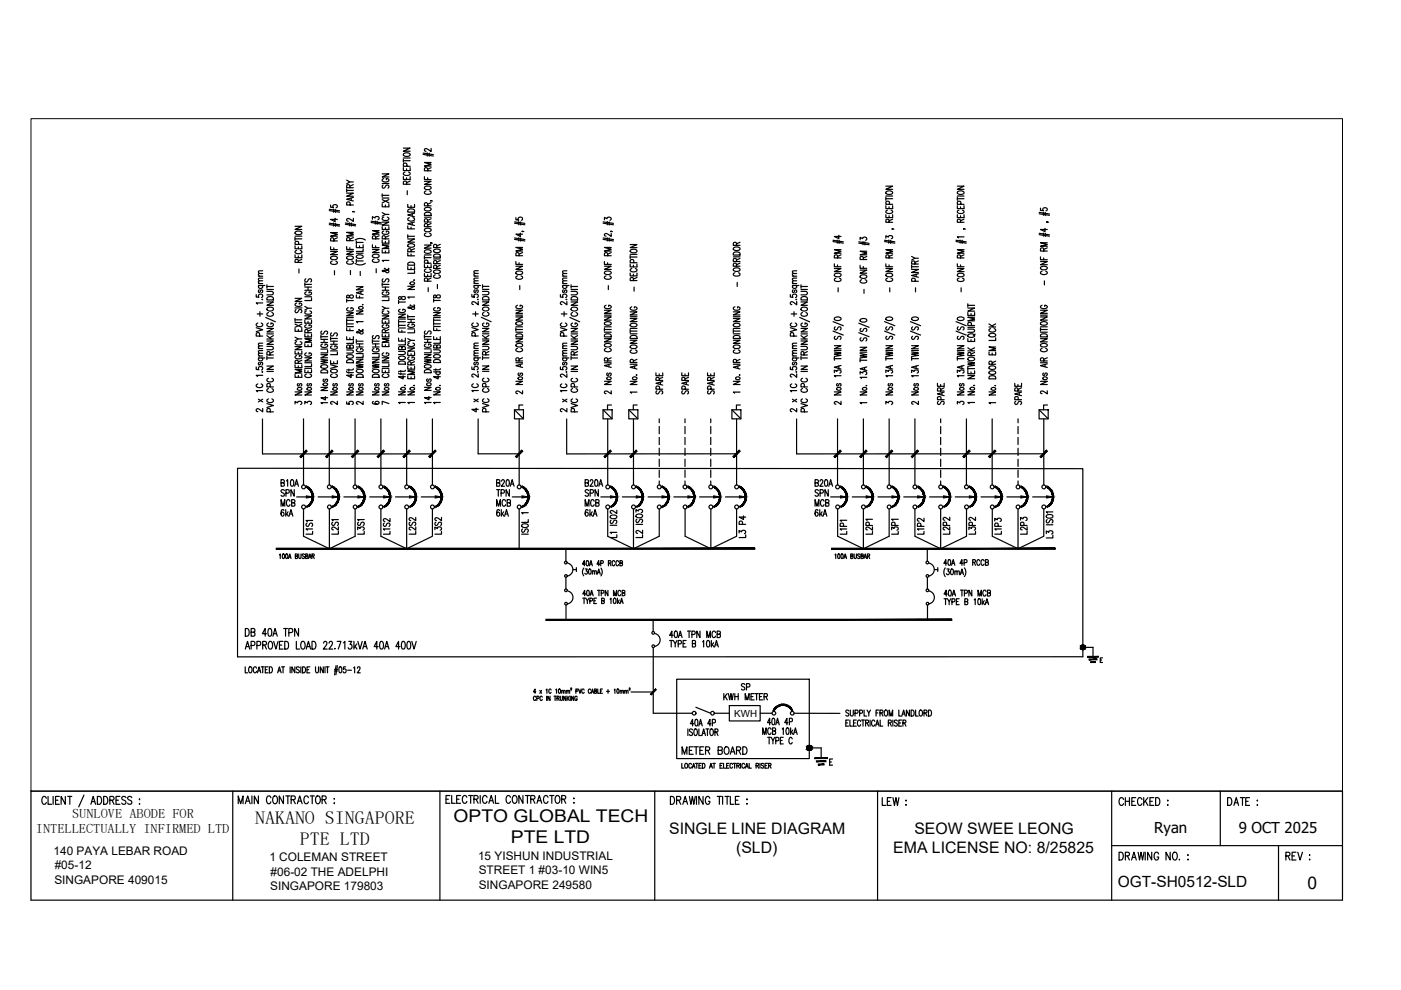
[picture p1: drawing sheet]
<svg xmlns="http://www.w3.org/2000/svg" width="297mm" height="210mm" viewBox="0 0 297 210" stroke-linecap="round" stroke-linejoin="round" font-family="sans-serif">
<defs><g id="words">
<g font-size="3.8">
<text x="54.1" y="174.7">NAKANO SINGAPORE</text>
<text x="63.6" y="179.2">PTE LTD</text>
</g>
<g font-size="3.7">
<text x="96.2" y="174.2">OPTO GLOBAL TECH</text>
<text x="108.3" y="178.6">PTE LTD</text>
<text x="277.2" y="188.4">0</text>
</g>
<g font-size="3.4">
<text x="141.9" y="176.8">SINGLE LINE DIAGRAM</text>
<text x="193.9" y="176.8">SEOW SWEE LEONG</text>
<text x="156.1" y="180.8">(SLD)</text>
<text x="189.4" y="180.8">EMA LICENSE NO: 8/25825</text>
</g>
<text font-size="3.3" x="237" y="188.2">OGT-SH0512-SLD</text>
<g font-size="3.2">
<text x="244.7" y="176.6">Ryan</text>
<text x="262.6" y="176.6">9 OCT 2025</text>
</g>
<g font-size="2.8">
<text x="15.3" y="173.4">SUNLOVE ABODE FOR</text>
<text x="7.6" y="176.6">INTELLECTUALLY INFIRMED LTD</text>
</g>
<g font-size="2.5">
<text x="11.4" y="181.3">140 PAYA LEBAR ROAD</text>
<text x="11.6" y="184.3">#05-12</text>
<text x="57.1" y="182.6">1 COLEMAN STREET</text>
<text x="57.4" y="185.6">#06-02 THE ADELPHI</text>
<text x="101.4" y="182.4">15 YISHUN INDUSTRIAL</text>
<text x="101.5" y="185.4">STREET 1 #03-10 WIN5</text>
<text x="11.5" y="187.4">SINGAPORE 409015</text>
<text x="57.3" y="188.7">SINGAPORE 179803</text>
<text x="101.5" y="188.4">SINGAPORE 249580</text>
</g>
<text font-size="2.1" x="155.7" y="151.9">KWH</text>
</g></defs>
<!-- layer: E-SLD-FRAME -->
<path d="M50.4 99.3l179.2 .1v39.8l-179.2 .1zM143.5 144h28.1v16.8h-28.1z" fill="none" stroke="#000" stroke-width=".25"/>
<!-- layer: E-SLD-LEGENDF -->
<g fill="none" stroke="#000" stroke-width=".25">
<path d="M229.6 137.3h2.1v1.9M171.6 158.6h2.5v2.1"/>
<circle cx="229.6" cy="137.2" r=".5"/>
<circle cx="171.6" cy="158.6" r=".54"/>
</g>
<g fill="#000" stroke="#000" stroke-width=".21">
<path d="M229.5 137.7h.2zM229.5 136.8h.1zM171.5 159.1h.2zM171.5 158h.1z"/>
<path d="M65 107.4h.4l-.3 .2zM65 107.4h.4l-.1-.2zM65.3 107.2l.5-.1-.4 .3zM65.3 107.2l.5-.1-.2-.2zM65.6 106.9l.4-.1-.2 .3zM65.8 106.6l-.2 .3 .4-.1zM65.8 106.6l.4-.2-.2 .4zM66 106.3l-.2 .3 .4-.2zM66 106.3l.4-.3-.2 .4zM66.1 105.9l-.1 .4 .4-.3zM66.4 105.6v.4l-.3-.1zM66.2 105.6l-.1 .3 .3-.3zM66.4 105.1v.5h-.2zM66.2 105.2v.4l.2-.5zM66.4 104.7v.4l-.2 .1zM66.1 104.8l.1 .4 .2-.5zM66.2 104.3l.2 .4-.3 .1zM66 104.4l.1 .4 .1-.5zM66 104l.2 .3-.2 .1zM65.8 104.1l.2 .3v-.4zM65.8 103.6l.2 .4-.2 .1zM65.8 103.6l-.2 .2 .2 .3zM65.4 103.3l.4 .3-.2 .2zM65.4 103.3l-.1 .2 .3 .3zM65.1 103.1l.3 .2-.1 .2zM65.1 103.1l-.1 .2 .3 .2z"/>
<path d="M70.4 107.4h.5l-.4 .2zM70.4 107.4h.5l-.2-.2zM70.7 107.2l.5-.1-.3 .3zM70.7 107.2l.5-.1-.2-.2zM71 106.9l.5-.1-.3 .3zM71.3 106.6l-.3 .3 .5-.1zM71.3 106.6l.4-.2-.2 .4zM71.5 106.3l-.2 .3 .4-.2zM71.5 106.3l.3-.3-.1 .4zM71.6 105.9l-.1 .4 .3-.3zM71.9 105.6l-.1 .4-.2-.1zM71.7 105.6l-.1 .3 .3-.3zM71.9 105.1v.5h-.2zM71.7 105.2v.4l.2-.5zM71.8 104.7l.1 .4-.2 .1zM71.6 104.8l.1 .4 .1-.5zM71.7 104.3l.1 .4-.2 .1zM71.5 104.4l.1 .4 .1-.5zM71.5 104l.2 .3-.2 .1zM71.3 104.1l.2 .3v-.4zM71.2 103.6l.3 .4-.2 .1zM71.2 103.6l-.2 .2 .3 .3zM70.9 103.3l.3 .3-.2 .2zM70.9 103.3l-.2 .2 .3 .3zM70.5 103.1l.4 .2-.2 .2zM70.5 103.1l-.1 .2 .3 .2z"/>
<path d="M75.9 107.4h.5l-.4 .2zM75.9 107.4h.5l-.2-.2zM76.2 107.2l.5-.1-.3 .3zM76.2 107.2l.5-.1-.2-.2zM76.5 106.9l.4-.1-.2 .3zM76.7 106.6l-.2 .3 .4-.1zM76.7 106.6l.5-.2-.3 .4zM76.9 106.3l-.2 .3 .5-.2zM76.9 106.3l.4-.3-.1 .4zM77.1 105.9l-.2 .4 .4-.3zM77.4 105.6l-.1 .4-.2-.1zM77.1 105.6v.3l.3-.3zM77.4 105.1v.5h-.3zM77.1 105.2v.4l.3-.5zM77.3 104.7l.1 .4-.3 .1zM77.1 104.8v.4l.2-.5zM77.2 104.3l.1 .4-.2 .1zM76.9 104.4l.2 .4 .1-.5zM76.9 104l.3 .3-.3 .1zM76.7 104.1l.2 .3v-.4zM76.7 103.6l.2 .4-.2 .1zM76.5 103.8l.2 .3v-.5zM76.4 103.3l.3 .3-.2 .2zM76.4 103.3l-.2 .2 .3 .3zM76 103.1l.4 .2-.2 .2zM76 103.1l-.1 .2 .3 .2z"/>
<path d="M81.4 107.4h.4l-.3 .2zM81.4 107.4h.4l-.1-.2zM81.7 107.2l.5-.1-.4 .3zM81.7 107.2l.5-.1-.2-.2zM82 106.9l.4-.1-.2 .3zM82.2 106.6l-.2 .3 .4-.1zM82.2 106.6l.4-.2-.2 .4zM82.4 106.3l-.2 .3 .4-.2zM82.4 106.3l.4-.3-.2 .4zM82.5 105.9l-.1 .4 .4-.3zM82.8 105.6v.4l-.3-.1zM82.6 105.6l-.1 .3 .3-.3zM82.8 105.1v.5h-.2zM82.6 105.2v.4l.2-.5zM82.8 104.7v.4l-.2 .1zM82.5 104.8l.1 .4 .2-.5zM82.6 104.3l.2 .4-.3 .1zM82.4 104.4l.1 .4 .1-.5zM82.4 104l.2 .3-.2 .1zM82.2 104.1l.2 .3v-.4zM82.2 103.6l.2 .4-.2 .1zM82 103.8l.2 .3v-.5zM81.8 103.3l.4 .3-.2 .2zM81.8 103.3l-.1 .2 .3 .3zM81.5 103.1l.3 .2-.1 .2zM81.5 103.1l-.1 .2 .3 .2z"/>
<path d="M86.8 107.4h.5l-.4 .2zM86.8 107.4h.5l-.1-.2zM87.2 107.2l.4-.1-.3 .3zM87.2 107.2l.4-.1-.2-.2zM87.4 106.9l.5-.1-.3 .3zM87.7 106.6l-.3 .3 .5-.1zM87.7 106.6l.4-.2-.2 .4zM87.8 106.3l-.1 .3 .4-.2zM87.8 106.3l.4-.3-.1 .4zM88 105.9l-.2 .4 .4-.3zM88.3 105.6l-.1 .4-.2-.1zM88 105.6v.3l.3-.3zM88.3 105.1v.5h-.3zM88 105.2v.4l.3-.5zM88.2 104.7l.1 .4-.3 .1zM88 104.8v.4l.2-.5zM88.1 104.3l.1 .4-.2 .1zM87.8 104.4l.2 .4 .1-.5zM87.9 104l.2 .3-.3 .1zM87.7 104.1l.1 .3 .1-.4zM87.6 103.6l.3 .4-.2 .1zM87.4 103.8l.3 .3-.1-.5zM87.3 103.3l.3 .3-.2 .2zM87.3 103.3l-.1 .2 .2 .3zM86.9 103.1l.4 .2-.1 .2zM86.9 103.1l-.1 .2 .4 .2z"/>
<path d="M92.3 107.4h.5l-.4 .2zM92.3 107.4h.5l-.2-.2zM92.6 107.2l.5-.1-.3 .3zM92.6 107.2l.5-.1-.2-.2zM92.9 106.9l.5-.1-.3 .3zM93.1 106.6l-.2 .3 .5-.1zM93.1 106.6l.4-.2-.1 .4zM93.3 106.3l-.2 .3 .4-.2zM93.3 106.3l.4-.3-.2 .4zM93.4 105.9l-.1 .4 .4-.3zM93.8 105.6l-.1 .4-.3-.1zM93.5 105.6l-.1 .3 .4-.3zM93.8 105.1v.5h-.3zM93.5 105.2v.4l.3-.5zM93.7 104.7l.1 .4-.3 .1zM93.4 104.8l.1 .4 .2-.5zM93.5 104.3l.2 .4-.3 .1zM93.3 104.4l.1 .4 .1-.5zM93.4 104l.1 .3-.2 .1zM93.1 104.1l.2 .3 .1-.4zM93.1 103.6l.3 .4-.3 .1zM92.9 103.8l.2 .3v-.5zM92.8 103.3l.3 .3-.2 .2zM92.8 103.3l-.2 .2 .3 .3zM92.4 103.1l.4 .2-.2 .2zM92.4 103.1l-.1 .2 .3 .2z"/>
<path d="M110.7 107.4h.5l-.4 .2zM110.7 107.4h.5l-.2-.2zM111 107.2l.5-.1-.3 .3zM111 107.2l.5-.1-.2-.2zM111.3 106.9l.4-.1-.2 .3zM111.5 106.6l-.2 .3 .4-.1zM111.5 106.6l.4-.2-.2 .4zM111.7 106.3l-.2 .3 .4-.2zM111.7 106.3l.4-.3-.2 .4zM111.8 105.9l-.1 .4 .4-.3zM112.1 105.6v.4l-.3-.1zM111.9 105.6l-.1 .3 .3-.3zM112.1 105.1v.5h-.2zM111.9 105.2v.4l.2-.5zM112.1 104.7v.4l-.2 .1zM111.8 104.8l.1 .4 .2-.5zM111.9 104.3l.2 .4-.3 .1zM111.7 104.4l.1 .4 .1-.5zM111.7 104l.2 .3-.2 .1zM111.5 104.1l.2 .3v-.4zM111.5 103.6l.2 .4-.2 .1zM111.3 103.8l.2 .3v-.5zM111.2 103.3l.3 .3-.2 .2zM111.2 103.3l-.2 .2 .3 .3zM110.8 103.1l.4 .2-.2 .2zM110.8 103.1l-.1 .2 .3 .2z"/>
<path d="M129.4 107.4h.5l-.3 .2zM129.4 107.4h.5l-.1-.2zM129.8 107.2l.4-.1-.3 .3zM129.8 107.2l.4-.1-.1-.2zM130.1 106.9l.4-.1-.3 .3zM130.3 106.6l-.2 .3 .4-.1zM130.3 106.6l.4-.2-.2 .4zM130.5 106.3l-.2 .3 .4-.2zM130.5 106.3l.4-.3-.2 .4zM130.6 105.9l-.1 .4 .4-.3zM130.9 105.6v.4l-.3-.1zM130.7 105.6l-.1 .3 .3-.3zM130.9 105.1v.5h-.2zM130.7 105.2v.4l.2-.5zM130.9 104.7v.4l-.2 .1zM130.6 104.8l.1 .4 .2-.5zM130.7 104.3l.2 .4-.3 .1zM130.5 104.4l.1 .4 .1-.5zM130.5 104l.2 .3-.2 .1zM130.3 104.1l.2 .3v-.4zM130.2 103.6l.3 .4-.2 .1zM130.1 103.8l.2 .3-.1-.5zM129.9 103.3l.3 .3-.1 .2zM129.9 103.3l-.1 .2 .3 .3zM129.6 103.1l.3 .2-.1 .2zM129.6 103.1l-.2 .2 .4 .2z"/>
<path d="M134.9 107.4h.5l-.4 .2zM134.9 107.4h.5l-.2-.2zM135.2 107.2l.5-.1-.3 .3zM135.2 107.2l.5-.1-.2-.2zM135.5 106.9l.5-.1-.3 .3zM135.8 106.6l-.3 .3 .5-.1zM135.8 106.6l.4-.2-.2 .4zM135.9 106.3l-.1 .3 .4-.2zM135.9 106.3l.4-.3-.1 .4zM136.1 105.9l-.2 .4 .4-.3zM136.4 105.6l-.1 .4-.2-.1zM136.1 105.6v.3l.3-.3zM136.4 105.1v.5h-.3zM136.1 105.2v.4l.3-.5zM136.3 104.7l.1 .4-.3 .1zM136.1 104.8v.4l.2-.5zM136.2 104.3l.1 .4-.2 .1zM135.9 104.4l.2 .4 .1-.5zM136 104l.2 .3-.3 .1zM135.8 104.1l.1 .3 .1-.4zM135.7 103.6l.3 .4-.2 .1zM135.5 103.8l.3 .3-.1-.5zM135.4 103.3l.3 .3-.2 .2zM135.4 103.3l-.2 .2 .3 .3zM135 103.1l.4 .2-.2 .2zM135 103.1l-.1 .2 .3 .2z"/>
<path d="M140.4 107.4h.5l-.4 .2zM140.4 107.4h.5l-.2-.2zM140.7 107.2l.5-.1-.3 .3zM140.7 107.2l.5-.1-.2-.2zM141 106.9l.4-.1-.2 .3zM141.2 106.6l-.2 .3 .4-.1zM141.2 106.6l.5-.2-.3 .4zM141.4 106.3l-.2 .3 .5-.2zM141.4 106.3l.4-.3-.1 .4zM141.5 105.9l-.1 .4 .4-.3zM141.9 105.6l-.1 .4-.3-.1zM141.6 105.6l-.1 .3 .4-.3zM141.9 105.1v.5h-.3zM141.6 105.2v.4l.3-.5zM141.8 104.7l.1 .4-.3 .1zM141.5 104.8l.1 .4 .2-.5zM141.7 104.3l.1 .4-.3 .1zM141.4 104.4l.1 .4 .2-.5zM141.4 104l.3 .3-.3 .1zM141.2 104.1l.2 .3v-.4zM141.2 103.6l.2 .4-.2 .1zM141.2 103.6l-.2 .2 .2 .3zM140.9 103.3l.3 .3-.2 .2zM140.9 103.3l-.2 .2 .3 .3zM140.5 103.1l.4 .2-.2 .2zM140.5 103.1l-.1 .2 .3 .2z"/>
<path d="M145.8 107.4h.5l-.3 .2zM145.8 107.4h.5l-.1-.2zM146.2 107.2l.4-.1-.3 .3zM146.2 107.2l.4-.1-.1-.2zM146.5 106.9l.4-.1-.3 .3zM146.7 106.6l-.2 .3 .4-.1zM146.7 106.6l.4-.2-.2 .4zM146.9 106.3l-.2 .3 .4-.2zM146.9 106.3l.3-.3-.1 .4zM147 105.9l-.1 .4 .3-.3zM147.3 105.6l-.1 .4-.2-.1zM147.1 105.6l-.1 .3 .3-.3zM147.3 105.1v.5h-.2zM147.1 105.2v.4l.2-.5zM147.2 104.7l.1 .4-.2 .1zM147 104.8l.1 .4 .1-.5zM147.1 104.3l.1 .4-.2 .1zM146.9 104.4l.1 .4 .1-.5zM146.9 104l.2 .3-.2 .1zM146.7 104.1l.2 .3v-.4zM146.6 103.6l.3 .4-.2 .1zM146.6 103.6l-.1 .2 .2 .3zM146.3 103.3l.3 .3-.1 .2zM146.3 103.3l-.1 .2 .3 .3zM146 103.1l.3 .2-.1 .2zM146 103.1l-.2 .2 .4 .2z"/>
<path d="M151.3 107.4h.5l-.4 .2zM151.3 107.4h.5l-.2-.2zM151.6 107.2l.5-.1-.3 .3zM151.6 107.2l.5-.1-.2-.2zM151.9 106.9l.5-.1-.3 .3zM152.2 106.6l-.3 .3 .5-.1zM152.2 106.6l.4-.2-.2 .4zM152.3 106.3l-.1 .3 .4-.2zM152.3 106.3l.4-.3-.1 .4zM152.5 105.9l-.2 .4 .4-.3zM152.8 105.6l-.1 .4-.2-.1zM152.5 105.6v.3l.3-.3zM152.8 105.1v.5h-.3zM152.5 105.2v.4l.3-.5zM152.7 104.7l.1 .4-.3 .1zM152.5 104.8v.4l.2-.5zM152.6 104.3l.1 .4-.2 .1zM152.3 104.4l.2 .4 .1-.5zM152.4 104l.2 .3-.3 .1zM152.2 104.1l.1 .3 .1-.4zM152.1 103.6l.3 .4-.2 .1zM151.9 103.8l.3 .3-.1-.5zM151.8 103.3l.3 .3-.2 .2zM151.8 103.3l-.2 .2 .3 .3zM151.4 103.1l.4 .2-.2 .2zM151.4 103.1l-.1 .2 .3 .2z"/>
<path d="M156.8 107.4h.5l-.4 .2zM156.8 107.4h.5l-.2-.2zM157.1 107.2l.5-.1-.3 .3zM157.1 107.2l.5-.1-.2-.2zM157.4 106.9l.4-.1-.2 .3zM157.6 106.6l-.2 .3 .4-.1zM157.6 106.6l.4-.2-.2 .4zM157.8 106.3l-.2 .3 .4-.2zM157.8 106.3l.4-.3-.2 .4zM157.9 105.9l-.1 .4 .4-.3zM158.2 105.6v.4l-.3-.1zM158 105.6l-.1 .3 .3-.3zM158.2 105.1v.5h-.2zM158 105.2v.4l.2-.5zM158.2 104.7v.4l-.2 .1zM157.9 104.8l.1 .4 .2-.5zM158 104.3l.2 .4-.3 .1zM157.8 104.4l.1 .4 .1-.5zM157.8 104l.2 .3-.2 .1zM157.6 104.1l.2 .3v-.4zM157.6 103.6l.2 .4-.2 .1zM157.4 103.8l.2 .3v-.5zM157.3 103.3l.3 .3-.2 .2zM157.3 103.3l-.2 .2 .3 .3zM156.9 103.1l.4 .2-.2 .2zM156.9 103.1l-.1 .2 .3 .2z"/>
<path d="M178.2 107.4h.5l-.4 .2zM178.2 107.4h.5l-.2-.2zM178.5 107.2l.5-.1-.3 .3zM178.5 107.2l.5-.1-.2-.2zM178.8 106.9l.4-.1-.2 .3zM179 106.6l-.2 .3 .4-.1zM179 106.6l.5-.2-.3 .4zM179.2 106.3l-.2 .3 .5-.2zM179.2 106.3l.4-.3-.1 .4zM179.4 105.9l-.2 .4 .4-.3zM179.7 105.6l-.1 .4-.2-.1zM179.4 105.6v.3l.3-.3zM179.7 105.1v.5h-.3zM179.4 105.2v.4l.3-.5zM179.6 104.7l.1 .4-.3 .1zM179.4 104.8v.4l.2-.5zM179.5 104.3l.1 .4-.2 .1zM179.2 104.4l.2 .4 .1-.5zM179.2 104l.3 .3-.3 .1zM179 104.1l.2 .3v-.4zM179 103.6l.2 .4-.2 .1zM178.8 103.8l.2 .3v-.5zM178.7 103.3l.3 .3-.2 .2zM178.7 103.3l-.2 .2 .3 .3zM178.3 103.1l.4 .2-.2 .2zM178.3 103.1l-.1 .2 .3 .2z"/>
<path d="M183.6 107.4h.5l-.3 .2zM183.6 107.4h.5l-.1-.2zM184 107.2l.5-.1-.4 .3zM184 107.2l.5-.1-.2-.2zM184.3 106.9l.4-.1-.2 .3zM184.5 106.6l-.2 .3 .4-.1zM184.5 106.6l.4-.2-.2 .4zM184.7 106.3l-.2 .3 .4-.2zM184.7 106.3l.4-.3-.2 .4zM184.8 105.9l-.1 .4 .4-.3zM185.1 105.6v.4l-.3-.1zM184.9 105.6l-.1 .3 .3-.3zM185.1 105.1v.5h-.2zM184.9 105.2v.4l.2-.5zM185.1 104.7v.4l-.2 .1zM184.8 104.8l.1 .4 .2-.5zM184.9 104.3l.2 .4-.3 .1zM184.7 104.4l.1 .4 .1-.5zM184.7 104l.2 .3-.2 .1zM184.5 104.1l.2 .3v-.4zM184.5 103.6l.2 .4-.2 .1zM184.3 103.8l.2 .3v-.5zM184.1 103.3l.4 .3-.2 .2zM184.1 103.3l-.1 .2 .3 .3zM183.8 103.1l.3 .2-.1 .2zM183.8 103.1l-.2 .2 .4 .2z"/>
<path d="M189.1 107.4h.5l-.4 .2zM189.1 107.4h.5l-.2-.2zM189.4 107.2l.5-.1-.3 .3zM189.4 107.2l.5-.1-.2-.2zM189.7 106.9l.5-.1-.3 .3zM190 106.6l-.3 .3 .5-.1zM190 106.6l.4-.2-.2 .4zM190.1 106.3l-.1 .3 .4-.2zM190.1 106.3l.4-.3-.1 .4zM190.3 105.9l-.2 .4 .4-.3zM190.6 105.6l-.1 .4-.2-.1zM190.3 105.6v.3l.3-.3zM190.6 105.1v.5h-.3zM190.3 105.2v.4l.3-.5zM190.5 104.7l.1 .4-.3 .1zM190.3 104.8v.4l.2-.5zM190.4 104.3l.1 .4-.2 .1zM190.1 104.4l.2 .4 .1-.5zM190.2 104l.2 .3-.3 .1zM190 104.1l.1 .3 .1-.4zM189.9 103.6l.3 .4-.2 .1zM189.7 103.8l.3 .3-.1-.5zM189.6 103.3l.3 .3-.2 .2zM189.6 103.3l-.2 .2 .3 .3zM189.2 103.1l.4 .2-.2 .2zM189.2 103.1l-.1 .2 .3 .2z"/>
<path d="M194.6 107.4h.5l-.4 .2zM194.6 107.4h.5l-.2-.2zM194.9 107.2l.5-.1-.3 .3zM194.9 107.2l.5-.1-.2-.2zM195.2 106.9l.5-.1-.3 .3zM195.4 106.6l-.2 .3 .5-.1zM195.4 106.6l.5-.2-.2 .4zM195.6 106.3l-.2 .3 .5-.2zM195.6 106.3l.4-.3-.1 .4zM195.7 105.9l-.1 .4 .4-.3zM196.1 105.6l-.1 .4-.3-.1zM195.8 105.6l-.1 .3 .4-.3zM196.1 105.1v.5h-.3zM195.8 105.2v.4l.3-.5zM196 104.7l.1 .4-.3 .1zM195.7 104.8l.1 .4 .2-.5zM195.9 104.3l.1 .4-.3 .1zM195.6 104.4l.1 .4 .2-.5zM195.7 104l.2 .3-.3 .1zM195.4 104.1l.2 .3 .1-.4zM195.4 103.6l.3 .4-.3 .1zM195.2 103.8l.2 .3v-.5zM195.1 103.3l.3 .3-.2 .2zM195.1 103.3l-.2 .2 .3 .3zM194.7 103.1l.4 .2-.2 .2zM194.7 103.1l-.1 .2 .3 .2z"/>
<path d="M200.1 107.4h.4l-.3 .2zM200.1 107.4h.4l-.1-.2zM200.4 107.2l.4-.1-.3 .3zM200.4 107.2l.4-.1-.1-.2zM200.7 106.9l.4-.1-.3 .3zM200.9 106.6l-.2 .3 .4-.1zM200.9 106.6l.4-.2-.2 .4zM201.1 106.3l-.2 .3 .4-.2zM201.1 106.3l.4-.3-.2 .4zM201.2 105.9l-.1 .4 .4-.3zM201.5 105.6v.4l-.3-.1zM201.3 105.6l-.1 .3 .3-.3zM201.5 105.1v.5h-.2zM201.3 105.2v.4l.2-.5zM201.5 104.7v.4l-.2 .1zM201.2 104.8l.1 .4 .2-.5zM201.3 104.3l.2 .4-.3 .1zM201.1 104.4l.1 .4 .1-.5zM201.1 104l.2 .3-.2 .1zM200.9 104.1l.2 .3v-.4zM200.8 103.6l.3 .4-.2 .1zM200.8 103.6l-.1 .2 .2 .3zM200.5 103.3l.3 .3-.1 .2zM200.5 103.3l-.1 .2 .3 .3zM200.2 103.1l.3 .2-.1 .2zM200.2 103.1l-.1 .2 .3 .2z"/>
<path d="M205.5 107.4h.5l-.4 .2zM205.5 107.4h.5l-.2-.2zM205.8 107.2l.5-.1-.3 .3zM205.8 107.2l.5-.1-.2-.2zM206.1 106.9l.5-.1-.3 .3zM206.4 106.6l-.3 .3 .5-.1zM206.4 106.6l.4-.2-.2 .4zM206.6 106.3l-.2 .3 .4-.2zM206.6 106.3l.3-.3-.1 .4zM206.7 105.9l-.1 .4 .3-.3zM207 105.6l-.1 .4-.2-.1zM206.7 105.6v.3l.3-.3zM207 105.1v.5h-.3zM206.7 105.2v.4l.3-.5zM206.9 104.7l.1 .4-.3 .1zM206.7 104.8v.4l.2-.5zM206.8 104.3l.1 .4-.2 .1zM206.6 104.4l.1 .4 .1-.5zM206.6 104l.2 .3-.2 .1zM206.4 104.1l.2 .3v-.4zM206.3 103.6l.3 .4-.2 .1zM206.1 103.8l.3 .3-.1-.5zM206 103.3l.3 .3-.2 .2zM206 103.3l-.2 .2 .3 .3zM205.6 103.1l.4 .2-.2 .2zM205.6 103.1l-.1 .2 .3 .2z"/>
<path d="M211 107.4h.5l-.4 .2zM211 107.4h.5l-.2-.2zM211.3 107.2l.5-.1-.3 .3zM211.3 107.2l.5-.1-.2-.2zM211.6 106.9l.4-.1-.2 .3zM211.8 106.6l-.2 .3 .4-.1zM211.8 106.6l.4-.2-.2 .4zM212 106.3l-.2 .3 .4-.2zM212 106.3l.4-.3-.2 .4zM212.1 105.9l-.1 .4 .4-.3zM212.5 105.6l-.1 .4-.3-.1zM212.2 105.6l-.1 .3 .4-.3zM212.5 105.1v.5h-.3zM212.2 105.2v.4l.3-.5zM212.4 104.7l.1 .4-.3 .1zM212.1 104.8l.1 .4 .2-.5zM212.2 104.3l.2 .4-.3 .1zM212 104.4l.1 .4 .1-.5zM212 104l.2 .3-.2 .1zM211.8 104.1l.2 .3v-.4zM211.8 103.6l.2 .4-.2 .1zM211.6 103.8l.2 .3v-.5zM211.5 103.3l.3 .3-.2 .2zM211.5 103.3l-.2 .2 .3 .3zM211.1 103.1l.4 .2-.2 .2zM211.1 103.1l-.1 .2 .3 .2z"/>
<path d="M216.4 107.4h.5l-.3 .2zM216.4 107.4h.5l-.1-.2zM216.8 107.2l.4-.1-.3 .3zM216.8 107.2l.4-.1-.1-.2zM217.1 106.9l.4-.1-.3 .3zM217.3 106.6l-.2 .3 .4-.1zM217.3 106.6l.4-.2-.2 .4zM217.5 106.3l-.2 .3 .4-.2zM217.5 106.3l.4-.3-.2 .4zM217.6 105.9l-.1 .4 .4-.3zM217.9 105.6v.4l-.3-.1zM217.7 105.6l-.1 .3 .3-.3zM217.9 105.1v.5h-.2zM217.7 105.2v.4l.2-.5zM217.9 104.7v.4l-.2 .1zM217.6 104.8l.1 .4 .2-.5zM217.7 104.3l.2 .4-.3 .1zM217.5 104.4l.1 .4 .1-.5zM217.5 104l.2 .3-.2 .1zM217.3 104.1l.2 .3v-.4zM217.2 103.6l.3 .4-.2 .1zM217.1 103.8l.2 .3-.1-.5zM216.9 103.3l.3 .3-.1 .2zM216.9 103.3l-.1 .2 .3 .3zM216.6 103.1l.3 .2-.1 .2zM216.6 103.1l-.2 .2 .4 .2z"/>
<path d="M221.9 107.4h.5l-.4 .2zM221.9 107.4h.5l-.2-.2zM222.2 107.2l.5-.1-.3 .3zM222.2 107.2l.5-.1-.2-.2zM222.5 106.9l.5-.1-.3 .3zM222.8 106.6l-.3 .3 .5-.1zM222.8 106.6l.4-.2-.2 .4zM222.9 106.3l-.1 .3 .4-.2zM222.9 106.3l.4-.3-.1 .4zM223.1 105.9l-.2 .4 .4-.3zM223.4 105.6l-.1 .4-.2-.1zM223.1 105.6v.3l.3-.3zM223.4 105.1v.5h-.3zM223.1 105.2v.4l.3-.5zM223.3 104.7l.1 .4-.3 .1zM223.1 104.8v.4l.2-.5zM223.2 104.3l.1 .4-.2 .1zM222.9 104.4l.2 .4 .1-.5zM223 104l.2 .3-.3 .1zM222.8 104.1l.1 .3 .1-.4zM222.7 103.6l.3 .4-.2 .1zM222.5 103.8l.3 .3-.1-.5zM222.4 103.3l.3 .3-.2 .2zM222.4 103.3l-.2 .2 .3 .3zM222 103.1l.4 .2-.2 .2zM222 103.1l-.1 .2 .3 .2z"/>
<path d="M229.5 137.7h.1zM229.5 137.7h.1z"/>
<path d="M229.5 136.8h.2zM229.5 136.8h.2z"/>
<path d="M229.5 136.8h.3zM229.4 136.8h.4z"/>
<path d="M229.4 136.8h.4zM229.4 136.8h.4z"/>
<path d="M229.4 137.7h.4zM229.4 137.7h.3z"/>
<path d="M229.4 136.8h.4zM229.3 136.8h.5z"/>
<path d="M229.4 137.7h.4zM229.4 137.7h.4z"/>
<path d="M229.3 136.8l.6 .1zM229.3 136.9h.6z"/>
<path d="M229.3 137.7h.5zM229.3 137.7h.5z"/>
<path d="M229.3 136.9h.6zM229.3 136.9h.6z"/>
<path d="M229.3 137.7h.6zM229.3 137.7h.5z"/>
<path d="M229.3 136.9h.6zM229.3 136.9h.6z"/>
<path d="M229.3 137.6h.6zM229.3 137.6l.6 .1z"/>
<path d="M229.2 136.9l.8 .1zM229.2 137h.8z"/>
<path d="M229.2 137.6h.7zM229.2 137.6h.7z"/>
<path d="M229.2 137h.8zM229.2 137h.8z"/>
<path d="M229.2 137.6h.8zM229.2 137.6h.7z"/>
<path d="M229.2 137h.8zM229.2 137h.8z"/>
<path d="M229.2 137.5h.8zM229.2 137.5l.8 .1z"/>
<path d="M229.2 137l.8 .1zM229.2 137l.8 .1z"/>
<path d="M229.2 137.5h.8zM229.2 137.5h.8z"/>
<path d="M229.1 137.1h1zM229.1 137.1h1z"/>
<path d="M229.1 137.4h.9zM229.1 137.4l.9 .1z"/>
<path d="M229.1 137.1l1 .1zM229.1 137.1l1 .1z"/>
<path d="M229.1 137.2h1zM229.1 137.2h1z"/>
<path d="M229.1 137.2l1 .1zM229.1 137.2l1 .1z"/>
<path d="M229.1 137.3h1zM229.1 137.3h1z"/>
<path d="M229.1 137.3l1 .1zM229.1 137.3l1 .1z"/>
<path d="M229.1 137.4h1zM229.1 137.4h.9z"/>
<path d="M229.1 137.3h1zM229.1 137.3h1z"/>
<path d="M230.6 139.2v.2l2.3-.2zM230.6 139.4l2.3-.2v.2z"/>
<path d="M230.9 139.7v.2l1.7-.2zM230.9 139.9l1.7-.2v.2z"/>
<path d="M167.8 150.2l.3 .4-.2 .1zM167.6 150.3l.3 .4-.1-.5zM167.5 149.9l.3 .3-.2 .1zM167.5 149.9l-.1 .1 .2 .3zM167.1 149.6l.4 .3-.1 .1zM167.1 149.6l-.1 .2 .4 .2zM166.7 149.4l.4 .2-.1 .2zM166.7 149.4l-.1 .2 .4 .2zM166.3 149.3l.4 .1-.1 .2zM166.3 149.3l-.1 .3h.4zM165.8 149.3h.5l-.1 .3zM165.8 149.3v.3h.4zM165.3 149.4l.5-.1v.3zM165.3 149.4l.1 .2h.4zM164.9 149.6l.4-.2 .1 .2zM164.9 149.6l.1 .2 .4-.2zM164.5 149.9l.4-.3 .1 .2zM164.5 149.9l.2 .1 .3-.2zM164.5 149.9l.2 .1-.5 .2zM164.2 150.2l.2 .1 .3-.3zM164.2 150.2l.2 .1-.4 .3zM164 150.6l.2 .1 .2-.4z"/>
<path d="M171.5 159.1h.1zM171.5 159.1h.1z"/>
<path d="M171.5 158l.2 .1zM171.5 158.1h.2z"/>
<path d="M171.5 158.1h.3zM171.4 158.1h.4z"/>
<path d="M171.4 158.1h.4zM171.4 158.1h.4z"/>
<path d="M171.4 159.1h.4zM171.4 159.1h.3z"/>
<path d="M171.4 158.1h.5zM171.4 158.1h.5z"/>
<path d="M171.4 159.1h.4zM171.4 159.1h.4z"/>
<path d="M171.3 158.1l.6 .1zM171.3 158.2h.6z"/>
<path d="M171.3 159h.6zM171.3 159l.5 .1z"/>
<path d="M171.3 158.2h.6zM171.2 158.2h.7z"/>
<path d="M171.3 159h.6zM171.3 159h.6z"/>
<path d="M171.2 158.2h.8zM171.2 158.2h.8z"/>
<path d="M171.2 159h.7zM171.2 159h.7z"/>
<path d="M171.2 158.2l.8 .1zM171.2 158.2l.8 .1z"/>
<path d="M171.2 159h.8zM171.2 159h.7z"/>
<path d="M171.2 158.3h.8zM171.2 158.3h.8z"/>
<path d="M171.2 158.9h.8zM171.2 158.9l.8 .1z"/>
<path d="M171.1 158.3h1zM171.1 158.3h1z"/>
<path d="M171.1 158.9h.9zM171.1 158.9h.9z"/>
<path d="M171.1 158.3l1 .1zM171.1 158.3l1 .1z"/>
<path d="M171.1 158.8h1zM171.1 158.8l.9 .1z"/>
<path d="M171.1 158.4h1zM171.1 158.4h1z"/>
<path d="M171.1 158.4l1 .1zM171.1 158.4l1 .1z"/>
<path d="M171.1 158.7l1 .1zM171.1 158.7l1 .1z"/>
<path d="M171.1 158.8h1zM171.1 158.8h1z"/>
<path d="M171.1 158.5h1zM171.1 158.5h1z"/>
<path d="M171.1 158.5l1 .1zM171.1 158.5l1 .1z"/>
<path d="M171.1 158.6h1zM171.1 158.6h1z"/>
<path d="M171.1 158.6l1 .1zM171.1 158.6l1 .1z"/>
<path d="M171.1 158.7h1zM171.1 158.7h1z"/>
<path d="M231.2 140.3v.2l1-.2zM231.2 140.5l1-.2v.2z"/>
<path d="M172.7 160.6v.2l2.8-.2zM172.7 160.8l2.8-.2v.2z"/>
<path d="M173.1 161.3v.2l2-.2zM173.1 161.5l2-.2v.2z"/>
<path d="M173.5 162v.2l1.2-.2zM173.5 162.2l1.2-.2v.2z"/>
</g>
<!-- layer: SLD-TXT -->
<g fill="none" stroke="#000" stroke-width=".25">
<path d="M73.5 38.2l.7 .4M74.2 39.8l-.1-.6h-.5l-.1 .6h1.4M74.9 38.6h-.7l-.7 .4M74.9 39.2l-.7 .3M81 36.9h1.5l-1.5 .6h1.5M81 38.9h1.5M81.2 39.2l-.2 .3 .1 .3h.4a.62 .62 0 0 1 .9-.5l.1 .4-.3 .2M81.4 37.9a.38 .38 0 0 0-.4 .4 .38 .38 0 0 0 .6 .3l.6-.1 .3-.2-.3-.4h-.3v.2M85.5 37.4v.7h1.5v-.7M85.5 35.5v.7h1.5v-.7M85.5 31.4h1.5l-1.5 .7h1.5M85.5 34.1h1.5"/>
<path d="M85.5 33.7v.7M85.5 33.5h1.5M85.6 32.6a.86 .86 0 0 1 1.4 .3 .86 .86 0 0 1-1.5-.2zM85.9 36.5a.38 .38 0 0 0-.4 .5 .38 .38 0 0 0 .6 .2h.3a.38 .38 0 0 0 .5-.2 .38 .38 0 0 0-.3-.5M86.2 39.1l-.1-.7-.5 .1-.1 .6h1.5M86.2 35.8v.4M86.2 37.7v.4M86.3 35.3l-.1-.6h-.6l-.1 .6h1.5M87 38.4l-.8 .3M89.7 32.7l2.2 .4M89.7 32.5l2.2 .3M90 38.5h1.4l-1.4 .6h1.4"/>
<path d="M90 37.5v.6h1.4M90.1 39.6a.86 .86 0 0 1 1.3 .3 .82 .82 0 0 1-1.4-.2zM90.6 32.4v.7M90.7 36.2l-.1-.6h-.5l-.1 .6h1.4M90.7 37.7v.4M91 32.5v.6M91.4 34.5h-1.4l1.4 .3-1.4 .4h1.4M91.4 31.5v.6l-.9-.5a.31 .31 0 0 0-.5 0 .31 .31 0 0 0 .2 .5h.1M91.4 35.6l-.7 .3M187.8 39.5h1.5l-1.5 .6h1.5M203 39.5h1.4l-1.4 .6h1.4M54.8 58.6h.9"/>
<path d="M55.7 59.5l-.9 .1v.3l.2 .2M55.7 59h-.9v.3l.2 .2M55.7 58h-.9v.3l.2 .3M55.7 57.4l-.9 .1v.2l.2 .3M62.6 54v.6h1.4v-.6M62.6 52.1v.6h1.4v-.6M62.6 48h1.4l-1.4 .7h1.4M62.6 50.3v.7M62.6 50.6h1.4M62.6 50.1h1.4M62.6 49.2a.86 .86 0 0 1 1.4 .3 .84 .84 0 0 1-1.4-.2zM62.9 53.1l-.3 .2a.76 .76 0 0 0 .7 .5 .76 .76 0 0 0 .7-.5l-.3-.2"/>
<path d="M63.3 55.6l-.1-.5h-.6v.5h1.4M63.3 52.4v.3M63.3 54.3v.3M63.3 51.8v-.5h-.7v.5h1.4M63.4 57v.9M64 55l-.7 .3M64.6 60v.6M64.8 59.1a.34 .34 0 0 0-.1 .6 .34 .34 0 0 0 .5-.1l.2-.4a.36 .36 0 0 1 .6 0 .36 .36 0 0 1-.1 .6M69.8 47.6l2.2 .3M69.8 47.3l2.2 .4M69.8 44.7l2.2 .3M69.8 44.4l2.2 .3"/>
<path d="M70.1 53.3h1.4l-1.4 .7h1.4M70.1 52.3v.6h1.4M70.1 43.5v.4h.5a.42 .42 0 0 1 .4-.5 .42 .42 0 0 1 .4 .5l-.1 .1M70.2 54.5a.86 .86 0 0 1 1.3 .3 .86 .86 0 0 1-1.4-.2zM70.4 55.4l-.3 .2a.78 .78 0 0 0 .7 .5 .78 .78 0 0 0 .7-.5l-.3-.2M70.7 44.3v.7M70.7 47.3v.6M70.8 51.1l-.2-.6h-.4l-.1 .6h1.4M70.8 52.5v.4M70.9 57.4v.9M71 46.3v.7l-.9-.5h1.4M71.1 44.4v.6"/>
<path d="M71.1 47.3v.7M71.5 49.3h-1.4l1.4 .4-1.4 .4h1.4M71.5 50.4l-.7 .4M73.2 47.6l2.2 .3M73.2 47.3l2.2 .3M73.5 53.3h1.4l-1.4 .6h1.4M73.5 52.3v.6h1.4M73.5 41h1.4l-1.4 .6h1.4M73.5 40v.7M73.5 40.4h1.4M73.6 54.5a.84 .84 0 0 1 1.3 .3 .84 .84 0 0 1-1.4-.2zM73.8 55.3a.37 .37 0 0 0-.3 .5 .37 .37 0 0 0 .5 .2h.4a.37 .37 0 0 0 .5-.2 .37 .37 0 0 0-.3-.5"/>
<path d="M74.1 47.2v.7M74.2 51l-.1-.5h-.5l-.1 .5h1.4M74.2 52.5v.4M74.2 43.5v-.6h-.6l-.1 .6h1.4M74.3 57.4v.8M74.5 42v.5M74.5 47.3v.6M74.9 44.8l.3 .2M74.9 49.3h-1.4l1.4 .3-1.4 .4h1.4M74.9 46.3v.6l-.9-.5a.31 .31 0 0 0-.5 .1 .31 .31 0 0 0 .3 .4M74.9 41.9l-1.4 .3 1.4 .4M74.9 50.4l-.7 .3"/>
<path d="M75.3 55.8a1.9 1.9 0 0 0 2.2 0M75.3 50.9a1.9 1.9 0 0 1 2.2 0M75.6 54.3a.86 .86 0 0 1 1.4 .2 .84 .84 0 0 1-1.4-.2zM75.6 51.9v.6h1.4v-.6M75.6 51.1v.6M75.6 55v.6M75.6 55.3h1.4M75.6 53.7h1.4M75.6 51.4h1.4M76.2 52.1v.4M76.4 57.5v.9M77 52.7v.6h-1.4"/>
<path d="M78.7 47.2l2.2 .3M78.7 46.9l2.2 .3M79 52.9h1.4l-1.4 .6h1.4M79 51.9v.6h1.4M79 46.5v-.6l.5 .3a.4 .4 0 0 1 .6-.3 .4 .4 0 0 1 0 .7M79 54.1a.84 .84 0 0 1 1.4 .3 .85 .85 0 0 1-1.4-.2zM79.3 54.9l-.3 .3a.76 .76 0 0 0 .7 .5 .76 .76 0 0 0 .7-.5l-.4-.3M79.6 46.9v.6M79.6 50.6v-.5h-.6v.5h1.4M79.6 52.1v.4M79.8 57v.8M80 46.9v.7"/>
<path d="M80.4 48.9h-1.4l1.4 .4-1.4 .3h1.4M80.4 50l-.8 .3M81 53v.6h1.5v-.6M81 50.9v.7h1.5v-.7M81 48v.7h1.5v-.7M81 47.1h1.5l-1.5 .6h1.5M81 43.2v.7h1.5v-.7M81 41.1v.7M81 60v.6M81 45.1l.7 .4M81 42.3l1.5 .7M81 42h1.5"/>
<path d="M81 41.4h1.5M81.2 59.1l-.2 .3 .2 .4 .4-.1 .2-.4a.36 .36 0 0 1 .6-.1 .36 .36 0 0 1-.2 .6M81.4 49a.37 .37 0 0 0-.4 .5 .37 .37 0 0 0 .6 .2l.5-.1 .4-.2-.3-.4h-.3v.2M81.4 46a.38 .38 0 0 0-.4 .5 .38 .38 0 0 0 .6 .3h.3a.38 .38 0 0 0 .5-.3 .38 .38 0 0 0-.3-.5M81.6 56.9l-.1 .1 .7 .3a.32 .32 0 0 1 .2 .5 .32 .32 0 0 1-.6-.1l-.3-.3-.5 .1 .2 .1 .6-.1 .6-.4 .1-.2h-.2M81.7 50.6l-.1-.5h-.5l-.1 .5h1.5M81.7 43.5v.4M81.7 48.3v.4M81.7 51.2v.4M81.7 53.2v.4M82.5 55.2h-1.5l.3 .2M82.5 51.9h-1.5l1.5 .4-1.5 .4h1.5"/>
<path d="M82.5 45.5h-.8l-.7 .3M82.5 50l-.8 .3M82.5 42.3l-1.5 .7M86.3 40.4v.9M86.5 56.5v.6h1.4v-.6M86.5 53.6v.6h1.4M86.5 50.7h1.4l-1.4 .6h1.4M86.5 47.9v.6h1.4M86.5 43.3v.7h1.4v-.7M86.5 50.1h1.4M86.5 49.8v.6M86.5 55.8a.99 .99 0 0 1 1.4 .1v.3h-1.4z"/>
<path d="M86.5 51.9a.85 .85 0 0 1 1.4 .2 .86 .86 0 0 1-1.4-.1zM86.5 44.5a.96 .96 0 0 1 1.4 .1v.4h-1.4zM86.8 46.2l-.3 .2a.76 .76 0 0 0 .7 .5 .76 .76 0 0 0 .7-.5l-.3-.2M87 59.9a.46 .46 0 0 1 .6-.2 .46 .46 0 0 1 .2 .5 .46 .46 0 0 1-.5 .2 .46 .46 0 0 1-.3-.5zM87.2 53.4l-.1-.6h-.6v.6h1.4M87.2 43.6v.4M87.2 48.1v.4M87.2 53.9v.3M87.2 56.8v.3M87.4 45.4v.4M87.4 47.2v.5M87.7 59.4h.2z"/>
<path d="M87.9 57.4v.5h-1.4M87.9 47.1l-1.4 .3 1.4 .4M87.9 45.2l-1.4 .4 1.4 .4M87.9 52.7l-.7 .4M90 58v.6h1.4v-.6M90 56.1v.6h1.4v-.6M90 52h1.4l-1.4 .6h1.4M90 54.3v.7M90 54.6h1.4M90 54.1h1.4M90 46.1h1.4M90.1 53.1a.85 .85 0 0 1 1.3 .3 .84 .84 0 0 1-1.4-.2z"/>
<path d="M90.1 48.6a.85 .85 0 0 1 1.3 .3 .84 .84 0 0 1-1.4-.2zM90.1 45.2a.96 .96 0 0 1 1.3 .2v.3h-1.4zM90.1 44.1a.85 .85 0 0 1 1.3 .3 .84 .84 0 0 1-1.4-.1zM90.3 57a.38 .38 0 0 0-.3 .5 .38 .38 0 0 0 .5 .3h.4a.38 .38 0 0 0 .5-.3 .38 .38 0 0 0-.3-.5M90.3 49.4a.38 .38 0 0 0-.3 .5 .38 .38 0 0 0 .5 .3l.8-.2 .1-.3-.3-.3M90.3 40.5a.38 .38 0 0 0-.3 .5 .38 .38 0 0 0 .5 .2h.4a.38 .38 0 0 0 .5-.2 .38 .38 0 0 0-.3-.5M90.7 59.6l-.1-.6h-.5l-.1 .6h1.4M90.7 48.1l-.1-.6h-.5l-.1 .6h1.4M90.7 47.1l-.1-.6-.5-.1-.1 .7h1.4M90.7 43.6l-.1-.5h-.5l-.1 .5h1.4M90.7 56.3v.4M90.7 58.2v.4"/>
<path d="M90.7 55.8v-.6h-.6l-.1 .6h1.4M91.3 51.5l.4 .1M91.3 42.5l.4 .1M91.4 58.9l-.7 .4M91.4 47.4l-.7 .3M91.4 46.4l-.7 .3M91.4 43l-.7 .3M91.9 54.9h1.5M92 57.4a.85 .85 0 0 1 1.4 .3 .84 .84 0 0 1-1.5-.2zM92 54.1a.96 .96 0 0 1 1.4 .1v.3h-1.5zM92 53a.85 .85 0 0 1 1.4 .3 .84 .84 0 0 1-1.5-.2zM92.3 58.3a.38 .38 0 0 0-.4 .5 .38 .38 0 0 0 .6 .2l.8-.2 .1-.3-.4-.2"/>
<path d="M92.6 56.9l-.1-.6h-.4l-.2 .6h1.5M92.6 55.9l-.1-.6h-.4l-.2 .6h1.5M92.6 52.5l-.1-.6h-.4l-.2 .6h1.5M93.4 56.2l-.8 .4M93.4 55.2l-.8 .4M93.4 51.8l-.8 .3M100.5 58.5h.9M101.4 59.5l-.9 .1v.3l.3 .2M101.4 59h-.9v.3l.3 .2M101.4 58h-.9v.3l.3 .2M101.4 57.4h-.9v.3l.3 .3M109.1 50.8l2.2 .3"/>
<path d="M109.1 50.5l2.2 .3M109.1 47.3l2.2 .4M109.1 47l2.2 .4M109.4 56.4h1.4l-1.4 .7h1.4M109.4 55.4v.7h1.4M109.4 46.1v.5h.5a.42 .42 0 0 1 .4-.6 .42 .42 0 0 1 .4 .7h-.2M109.4 57.7a.85 .85 0 0 1 1.4 .2 .82 .82 0 0 1-1.4-.2zM109.7 58.5l-.3 .2a.75 .75 0 0 0 .7 .5 .75 .75 0 0 0 .7-.5l-.3-.2M110 47v.7M110 50.4v.7M110.1 54.2l-.1-.5h-.6v.5h1.4M110.1 55.7v.4"/>
<path d="M110.3 49.4v.7l-.9-.5h1.4M110.4 47v.7M110.4 50.5v.6M110.7 49l.4 .1M110.8 52.5h-1.4l1.4 .3-1.4 .4h1.4M110.8 53.5l-.7 .4M119.3 58.6h.9M120.2 59.5l-.9 .1v.3l.2 .2M120.2 59h-.9v.3l.2 .2M120.2 58h-.9v.3l.2 .3M120.2 57.4l-.9 .1v.2l.2 .3M127.9 50.8l2.2 .3"/>
<path d="M127.9 50.5l2.2 .3M127.9 47.3l2.2 .4M127.9 47l2.2 .4M128.2 56.4h1.4l-1.4 .7h1.4M128.2 55.4v.7h1.4M128.2 46.6v-.5l.5 .3a.4 .4 0 0 1 .6-.4 .4 .4 0 0 1 0 .7M128.2 57.7a.88 .88 0 0 1 1.4 .2 .84 .84 0 0 1-1.4-.2zM128.5 58.5l-.3 .2a.76 .76 0 0 0 .7 .5 .76 .76 0 0 0 .7-.5l-.3-.2M128.8 47v.7M128.8 50.4v.7M128.8 54.2v-.5h-.6v.5h1.4M128.8 55.7v.4"/>
<path d="M129.2 47v.7M129.2 50.5v.6M129.5 49l.3 .1M129.6 52.5h-1.4l1.4 .3-1.4 .4h1.4M129.6 49.5v.6l-.7-.5a.38 .38 0 0 0-.5-.1 .38 .38 0 0 0-.2 .5l.3 .1M129.6 53.5l-.8 .4M133.6 57.9v.6h1.5v-.6M133.6 56v.6h1.5v-.6M133.6 53.1a.86 .86 0 0 1 1.5 .2 .84 .84 0 0 1-1.5-.2zM133.6 51.9h1.5l-1.5 .6h1.5M133.6 54.2v.6M133.6 54.5h1.5"/>
<path d="M133.6 53.9h1.5M133.9 56.9l-.3 .3a.76 .76 0 0 0 .7 .5 .76 .76 0 0 0 .8-.5l-.4-.3M134.3 59.5l-.1-.6h-.5l-.1 .6h1.5M134.3 56.2v.4M134.3 58.1v.4M134.4 55.7l-.2-.6h-.5l-.1 .6h1.5M135.1 58.8l-.8 .4M155.5 54.5h1.4M155.5 57a.84 .84 0 0 1 1.4 .3 .85 .85 0 0 1-1.4-.2zM155.5 53.6a.98 .98 0 0 1 1.4 .1v.4h-1.4zM155.5 52.5a.84 .84 0 0 1 1.4 .3 .85 .85 0 0 1-1.4-.1zM155.8 57.8l-.3 .3a.76 .76 0 0 0 .7 .5 .76 .76 0 0 0 .7-.5l-.3-.3"/>
<path d="M156.2 56.4l-.1-.5-.5-.1-.1 .6h1.4M156.2 55.4l-.1-.5h-.6v.5h1.4M156.2 52l-.1-.5-.5-.1-.1 .6h1.4M156.3 59.9v.8M156.9 55.8l-.7 .3M156.9 54.8l-.7 .3M156.9 51.4l-.7 .3M168 58.6h.9M168.9 59.5l-.8 .1-.1 .3 .3 .2M168.9 59h-.8l-.1 .3 .3 .2M168.9 58h-.8l-.1 .3 .3 .3M168.9 57.4l-.8 .1-.1 .2 .3 .3"/>
<path d="M176.6 51.2l2.2 .4M176.6 50.9l2.2 .4M176.9 56.9h1.4l-1.4 .7h1.4M176.9 55.9v.7h1.4M177 58.1a.84 .84 0 0 1 1.3 .3 .85 .85 0 0 1-1.4-.2zM177.2 59l-.3 .2a.76 .76 0 0 0 .7 .5 .76 .76 0 0 0 .7-.5l-.3-.2M177.5 50.9v.7M177.6 54.7l-.1-.6h-.5l-.1 .6h1.4M177.6 56.2v.4M177.8 49.9v.7l-.9-.5h1.4M177.9 50.9v.7M178.3 52.9h-1.4l1.4 .4-1.4 .4h1.4"/>
<path d="M178.3 54l-.7 .4M182.1 51.6l2.2 .3M182.1 51.3l2.2 .3M182.4 57.3h1.4l-1.4 .6h1.4M182.4 56.3v.6h1.4M182.4 50.8v-.5l.5 .3a.4 .4 0 0 1 .6-.3 .4 .4 0 0 1 0 .6M182.4 58.5a.85 .85 0 0 1 1.4 .2 .82 .82 0 0 1-1.4-.2zM182.7 59.3l-.3 .3a.76 .76 0 0 0 .7 .4 .76 .76 0 0 0 .7-.4l-.4-.3M183 51.2v.7M183 55v-.5h-.6v.5h1.4M183 56.5v.4M183.4 51.3v.6"/>
<path d="M183.8 53.3h-1.4l1.4 .4-1.4 .3h1.4M183.8 54.4l-.8 .3M187.5 51.2l2.2 .4M187.5 50.9l2.2 .4M187.8 56.9h1.5l-1.5 .7h1.5M187.8 55.9v.7h1.5M187.8 50.5v-.5l.6 .3a.4 .4 0 0 1 .6-.4 .4 .4 0 0 1 0 .7M187.8 45.5v.6h1.5v-.6M187.8 43.6v.6h1.5v-.6M187.8 41.8v.7M187.8 42.1h1.5M187.8 41.6h1.5"/>
<path d="M187.9 58.1a.86 .86 0 0 1 1.4 .3 .86 .86 0 0 1-1.5-.2zM187.9 40.7a.86 .86 0 0 1 1.4 .3 .86 .86 0 0 1-1.5-.2zM188.2 59l-.4 .2a.78 .78 0 0 0 .7 .5 .78 .78 0 0 0 .8-.5l-.4-.2M188.2 44.6l-.4 .2a.78 .78 0 0 0 .7 .5 .78 .78 0 0 0 .8-.5l-.4-.2M188.4 50.9v.7M188.5 54.7l-.1-.6h-.5l-.1 .6h1.5M188.5 47.1l-.1-.5h-.5l-.1 .5h1.5M188.5 43.9v.3M188.5 45.8v.3M188.5 56.2v.4M188.6 43.3l-.1-.6h-.6l-.1 .6h1.5M188.8 50.9v.7"/>
<path d="M189.2 48.5l.3 .1M189.3 52.9h-1.5l1.5 .4-1.5 .4h1.5M189.3 54l-.8 .4M189.3 46.5l-.8 .3M193.3 57.1h1.4l-1.4 .7h1.4M193.3 56.2v.7M193.3 56.6h1.4M193.3 54.4l.7 .4M194 56l-.1-.6h-.5l-.1 .6h1.4M194 59.6v-.5h-.6l-.1 .5h1.4M194.2 58.2v.4M194.7 58l-1.4 .4 1.4 .4"/>
<path d="M194.7 54.8h-.7l-.7 .3M194.7 55.3l-.7 .3M202.7 51.2l2.2 .4M202.7 50.9l2.2 .4M203 56.9h1.4l-1.4 .7h1.4M203 55.9v.7h1.4M203 45.5v.6h1.4v-.6M203 43.6v.6h1.4v-.6M203 42.1h1.4M203 41.6h1.4M203 41.8v.7M203 58.1a.85 .85 0 0 1 1.4 .3 .84 .84 0 0 1-1.4-.2z"/>
<path d="M203 40.7a.85 .85 0 0 1 1.4 .3 .84 .84 0 0 1-1.4-.2zM203.3 59a.37 .37 0 0 0-.3 .4 .37 .37 0 0 0 .5 .3l.8-.2 .1-.3-.3-.2M203.3 44.6a.37 .37 0 0 0-.3 .4 .37 .37 0 0 0 .5 .3l.8-.2 .1-.3-.3-.2M203.6 50.9v.7M203.7 54.7l-.1-.6h-.6v.6h1.4M203.7 47.1l-.1-.5h-.6v.5h1.4M203.7 43.9v.3M203.7 45.8v.3M203.7 56.2v.4M203.7 43.3v-.6h-.7v.6h1.4M204 50.9v.7M204.3 48.5l.4 .1"/>
<path d="M204.4 52.9h-1.4l1.4 .4-1.4 .4h1.4M204.4 50.2h-1.4l.2 .3M204.4 54l-.7 .4M204.4 46.5l-.7 .3M220.3 49.8l2.2 .3M220.3 49.5l2.2 .3M220.3 45.3l2.2 .3M220.3 45l2.2 .4M220.6 55.4h1.4l-1.4 .7h1.4M220.6 54.5v.6h1.4M220.6 44.1v.5l.6 .1a.4 .4 0 0 1 .4-.7 .4 .4 0 0 1 .3 .7h-.1M220.7 56.6a.86 .86 0 0 1 1.3 .3 .86 .86 0 0 1-1.4-.2z"/>
<path d="M220.9 57.5l-.3 .2a.76 .76 0 0 0 .7 .5 .76 .76 0 0 0 .7-.5l-.3-.2M221.2 45v.6M221.2 49.4v.7M221.3 53.2l-.1-.6-.5 .1-.1 .5h1.4M221.3 54.7v.4M221.4 59.6v.8M221.6 48.4v.7l-1-.4h1.4M221.6 45v.7M221.6 49.5v.6M222 47l.3 .1M222 51.5h-1.4l1.4 .4-1.4 .3h1.4M222 52.5l-.7 .4"/>
<path d="M54.3 77.8v.5l.6 .1a.4 .4 0 0 1 0-.6 .4 .4 0 0 1 .6 .1 .4 .4 0 0 1-.1 .5M54.3 69.5l1.4 .4-1.4 .4M54.3 62.5v.5h.6a.41 .41 0 0 1 .1-.6 .41 .41 0 0 1 .5 .1 .41 .41 0 0 1-.1 .6M54.5 66.6h1.2M54.7 68.5a.4 .4 0 0 0-.4 .5 .4 .4 0 0 0 .5 .3h.4a.41 .41 0 0 0 .5-.3 .41 .41 0 0 0-.3-.5M54.8 75.9h1.3M54.8 75.5h.9M54.8 73.9h.9M54.8 60.5h1.3M54.8 60.1h.9M55 76.8l-.2 .2 .2 .4 .3-.5h.3l.1 .3-.2 .2M55 75.9a.39 .39 0 0 0-.1 .6 .39 .39 0 0 0 .6 0l.2-.2-.2-.4"/>
<path d="M55 61.5l-.2 .2v.3h.3l.2-.5h.2l.2 .2-.2 .3M55 60.5l-.2 .1a.41 .41 0 0 0 .4 .6 .41 .41 0 0 0 .4-.6l-.1-.1M55 71.3v-.7h-.6l-.1 .7h1.4M55.1 66.1v.9M55.6 63.5h.1zM55.6 78.9h.1M55.7 79.6h-1.4l.3 .2M55.7 74.9h-.9v.3l.2 .3M55.7 74.3l-.9 .1v.2l.2 .3M55.7 73.3l-.9 .1v.3l.2 .2M55.7 72.8h-.9v.3l.2 .2M55.7 64.2h-1.4l.3 .3"/>
<path d="M56.3 67.3l2.1 .9M56.6 77.6h1.4l-1.4 .7h1.4M56.6 73.4l1.2 .1 .2 .3-.2 .3-1.2 .1M56.6 72.3h1.4l-1.4 .7h1.4M56.6 69.6h1.4l-1.4 .8h1.4M56.6 64h1.4l-1.4 .7h1.4M56.6 61.8h1l.4 .3-.2 .4h-1.2M56.6 75.9h1.4M56.6 78.8h1.4M56.6 60.4v.7M56.6 75.5v.8M56.6 71.9h1.4"/>
<path d="M56.6 71.2l.9 .7M56.6 70.8h1.4M56.6 61.4h1.4M56.6 60.7h1.4M56.6 65.3a.8 .8 0 0 1 1.4 .3 .76 .76 0 0 1-.8 .4 .76 .76 0 0 1-.6-.6zM56.6 63.1a.75 .75 0 0 1 .9-.2 .75 .75 0 0 1 .5 .7h-1.4zM56.9 68.5a.4 .4 0 0 0-.3 .5 .4 .4 0 0 0 .5 .3h.3a.41 .41 0 0 0 .6-.4 .41 .41 0 0 0-.6-.4v.3M56.9 66.3a.4 .4 0 0 0-.3 .5 .4 .4 0 0 0 .5 .2h.3a.41 .41 0 0 0 .6-.2 .41 .41 0 0 0-.4-.5M57.2 75.3v-.7h-.6v.7h1.4M58 74.5l-.8 .4M58 71.2l-.8 .4M62.6 79.4v.6h1.4v-.6"/>
<path d="M62.6 77.3v.6h1.4v-.6M62.6 74.4v.6h1.4v-.6M62.6 73.5h1.4l-1.4 .6h1.4M62.6 69.6v.6h1.4v-.6M62.6 63.3h1.4l-1.4 .6h1.4M62.6 71.5l.7 .4M62.6 68.7l1.4 .7M62.6 68.4h1.4M62.6 67.8h1.4M62.6 67.5v.6M62.6 65.3h1.4M62.8 65.6a.34 .34 0 0 0-.2 .6 .34 .34 0 0 0 .6-.1l.1-.3a.36 .36 0 0 1 .6-.1 .36 .36 0 0 1-.1 .6"/>
<path d="M62.9 75.4l-.3 .2a.78 .78 0 0 0 .7 .5 .78 .78 0 0 0 .7-.5l-.3-.2h-.3v.2M62.9 72.4a.38 .38 0 0 0-.3 .5 .38 .38 0 0 0 .5 .2h.3a.38 .38 0 0 0 .6-.2 .38 .38 0 0 0-.3-.5M62.9 64.3l-.3 .2a.76 .76 0 0 0 .7 .5 .76 .76 0 0 0 .7-.5l-.3-.2h-.3v.2M63.3 77l-.1-.5h-.6v.5h1.4M63.3 69.9v.3M63.3 74.7v.3M63.3 77.6v.3M63.3 79.6v.4M64 78.3h-1.4l1.4 .4-1.4 .4h1.4M64 71.9h-.7l-.7 .3M64 76.4l-.7 .3M64 68.7l-1.4 .7"/>
<path d="M64.6 78.4v.6h1.4v-.6M64.6 75.9h1.4l-1.4 .6h1.4M64.6 72.9v.6h1.4v-.6M64.6 70.8v.6h1.4v-.6M64.6 67.9v.6h1.4v-.6M64.6 67h1.4l-1.4 .6h1.4M64.6 78.1h1.4M64.6 76.9h1.4M64.6 65l.7 .4M64.6 62.9h1.4M64.6 61.5h1.4M64.6 60.9h1.4"/>
<path d="M64.6 60.3h1.4M65 79.3l-.4 .3a.75 .75 0 0 0 .7 .5 .75 .75 0 0 0 .7-.5l-.3-.3M65 74.8l-.4 .2a.75 .75 0 0 0 .7 .6 .75 .75 0 0 0 .7-.6l-.3-.2h-.2v.2M65 68.9l-.4 .2a.75 .75 0 0 0 .7 .5 .75 .75 0 0 0 .7-.5l-.3-.2h-.2v.2M65 65.9l-.4 .3a.76 .76 0 0 0 .7 .4 .76 .76 0 0 0 .7-.4l-.3-.3M65 61.9l-.4 .2a.76 .76 0 0 0 .7 .5 .76 .76 0 0 0 .7-.5l-.3-.2h-.2v.2M65.3 70.5l-.1-.5-.4-.1-.2 .6h1.4M65.3 60.9v.6M65.3 68.1v.4M65.3 71v.4M65.3 73.1v.4M65.3 78.6v.4"/>
<path d="M66 77.1v.6h-1.4M66 71.8h-1.4l1.4 .4-1.4 .4h1.4M66 65.4h-.7l-.7 .3M66 63.2v.5h-1.4M66 69.9l-.7 .3M68 76.2l1.5 .2-1.5 .2 1.5 .2-1.5 .3M68 75.2h1.5l-1.5 .7h1.5M68 74h1.5M68 72.6h1.5M68 72h1.5M68 71.4h1.5M68 71v.7"/>
<path d="M68.1 78.6a.96 .96 0 0 1 1.4 .1v.4h-1.5zM68.1 77.5a.86 .86 0 0 1 1.4 .3 .82 .82 0 0 1-1.5-.2zM68.2 70.2l-.2 .2 .1 .4h.4a.61 .61 0 0 1 .9-.5l.1 .3-.3 .3M68.4 73a.38 .38 0 0 0-.4 .4 .38 .38 0 0 0 .6 .3l.5-.1 .4-.2-.3-.4h-.3v.2M68.7 72v.6M69.5 74.2v.6h-1.5M70.1 77.3l1.4 .4-1.4 .4M70.1 76.5v.6h1.4v-.6M70.1 74.4h1.4M70.1 73h1.4M70.1 72.3h1.4M70.1 71.8h1.4"/>
<path d="M70.1 71.4v.7M70.2 78.5a.88 .88 0 0 1 1.3 .3 .84 .84 0 0 1-1.4-.2zM70.3 70.6l-.2 .2 .1 .4h.4a.6 .6 0 0 1 .8-.5l.1 .3-.2 .2M70.4 79.3l-.3 .3a.76 .76 0 0 0 .7 .5 .76 .76 0 0 0 .7-.5l-.3-.3M70.4 73.3l-.3 .3a.76 .76 0 0 0 .7 .5 .76 .76 0 0 0 .7-.5l-.3-.3h-.2v.3M70.8 72.3v.7M70.8 76.7v.4M71.5 74.6v.6h-1.4M73.5 78.8l.3 .2h1.1M73.5 74.2h1l.4 .3-.2 .3-1.2 .1M73.5 71.4v.6h1.4v-.6M73.5 69.5v.6h1.4"/>
<path d="M73.5 66.3h1.4l-1.4 .7h1.4M73.5 69.3h1.4M73.5 68.7h1.4M73.5 63.4v.7M73.5 67.6v.7M73.5 68.3v.7M73.5 67.9h1.4M73.5 67.3h1.4M73.5 63.7h1.4M73.6 76.4a.95 .95 0 0 1 1.3 .2v.3h-1.4zM73.6 75.4a.85 .85 0 0 1 1.3 .3 .82 .82 0 0 1-1.4-.2zM73.6 62.6v.5h.4a.52 .52 0 0 1 .3-.5 .52 .52 0 0 1 .6 .2 .45 .45 0 0 1-.5 .5 .45 .45 0 0 1-.4-.6l-.2-.1z"/>
<path d="M73.8 65.2a.38 .38 0 0 0-.3 .5 .38 .38 0 0 0 .5 .3h.4a.39 .39 0 0 0 .5-.4 .39 .39 0 0 0-.5-.4v.3M74 78.2v.4M74 78.8v.3M74.2 73.4l.3-.3 .3 .1 .1 .2v.4h-1.4l.1-.6 .5 .1 .1 .5M74.2 69.7v.4M74.2 71.6v.4M74.5 79.3v.7l-1-.4h1.4M74.9 78.2l-.3 .2h-1.1M74.9 72.2v.6h-1.4M75.6 78.6a.86 .86 0 0 1 1.4 .2 .84 .84 0 0 1-1.4-.2zM75.6 77.1l1.4 .2-1.4 .3 1.4 .2-1.4 .3M75.6 76.2h1.4l-1.4 .6h1.4"/>
<path d="M75.6 65.9h1.4l-1.4 .7h1.4M75.6 62.5v.7h1.4M75.6 60.8h1.4l-1.4 .6h1.4M75.6 72.3h1.4M75.6 75h1.4M75.6 73.6h1.4M75.6 72.9h1.4M75.6 72v.7M75.6 79.5a.96 .96 0 0 1 1.4 .2v.3h-1.4zM75.9 73.9l-.3 .2a.76 .76 0 0 0 .7 .5 .76 .76 0 0 0 .7-.5l-.3-.2h-.3v.2M76.1 65.1a.46 .46 0 0 1 .6-.2 .46 .46 0 0 1 .2 .5 .45 .45 0 0 1-.5 .2 .45 .45 0 0 1-.3-.5zM76.2 69.9l-.2 .1a.74 .74 0 0 1 .9 .7l-.5 .1-.5-.5-.3 .1 .5 .1 .8-.4 .1-.2h-.2"/>
<path d="M76.2 62.8v.4M76.2 72.9v.7M76.5 61.8v.5M76.8 64.6h.2zM77 75.2v.6h-1.4M77 68.2h-1.4l.2 .2M77 61.7l-1.4 .4 1.4 .4M79 77.1l1.4 .2-1.4 .3 1.4 .2-1.4 .3M79 76.2h1.4l-1.4 .6h1.4M79 72.3h1.4M79 75h1.4M79 73.6h1.4"/>
<path d="M79 72.9h1.4M79 72v.7M79 79.5a.95 .95 0 0 1 1.4 .2v.3h-1.4zM79 78.5a.85 .85 0 0 1 1.4 .3 .82 .82 0 0 1-1.4-.2zM79.2 71.2l-.2 .2v.3l.4 .1 .4-.6h.4l.2 .2-.2 .4M79.3 73.9l-.3 .2a.75 .75 0 0 0 .7 .5 .75 .75 0 0 0 .7-.5l-.4-.2h-.2v.2M79.6 72.9v.7M80.4 75.2v.6h-1.4M81 78.4v.6h1.5v-.6M81 75.9h1.5l-1.5 .6h1.5M81 72.9v.6h1.5v-.6M81 70.8v.6h1.5v-.6"/>
<path d="M81 67.9v.6h1.5v-.6M81 67h1.5l-1.5 .6h1.5M81 78.1h1.5M81 76.9h1.5M81 62.9h1.5M81 61.5h1.5M81 60.9h1.5M81 60.3h1.5M81 65l.7 .4M81.4 79.3a.38 .38 0 0 0-.4 .5 .38 .38 0 0 0 .6 .2l.8-.1 .1-.3-.4-.3M81.4 74.8a.38 .38 0 0 0-.4 .5 .38 .38 0 0 0 .6 .2l.6-.1 .3-.2-.3-.3-.3-.1v.2M81.4 68.9a.38 .38 0 0 0-.4 .4 .38 .38 0 0 0 .6 .3l.6-.1 .3-.2-.3-.4h-.3v.2"/>
<path d="M81.4 65.9a.37 .37 0 0 0-.4 .5 .37 .37 0 0 0 .6 .2l.8-.2 .1-.2-.4-.3M81.4 61.9a.37 .37 0 0 0-.4 .4 .37 .37 0 0 0 .6 .3l.5-.1 .4-.2-.3-.4h-.3v.2M81.7 70.5l-.1-.5-.4-.1-.2 .6h1.5M81.7 60.9v.6M81.7 68.1v.4M81.7 71v.4M81.7 73.1v.4M81.7 78.6v.4M82.5 77.1v.6h-1.5M82.5 71.8h-1.5l1.5 .4-1.5 .4h1.5M82.5 65.4h-.8l-.7 .3M82.5 63.2v.5h-1.5"/>
<path d="M82.5 69.9l-.8 .3M84.5 79.1l.3 .2h1.1M84.5 74.5h1l.4 .3v.2l-.4 .2h-1M84.5 71.7v.6h1.4v-.6M84.5 69.8v.6h1.4M84.5 66.6h1.4l-1.4 .7h1.4M84.5 69.5h1.4M84.5 69h1.4M84.5 63.7v.7M84.5 67.9v.7M84.5 68.7v.6M84.5 68.2h1.4"/>
<path d="M84.5 67.6h1.4M84.5 64h1.4M84.6 76.7a.99 .99 0 0 1 1.3 .2v.3h-1.4zM84.6 75.7a.85 .85 0 0 1 1.3 .3 .86 .86 0 0 1-1.4-.2zM84.6 62.9v.5h.4a.48 .48 0 0 1 .4-.5 .48 .48 0 0 1 .5 .4 .52 .52 0 0 1-.6 .2 .52 .52 0 0 1-.3-.6zM84.8 65.6l-.3 .2a.78 .78 0 0 0 .7 .5 .78 .78 0 0 0 .7-.5l-.3-.2h-.2v.2M85 78.5v.4M85 79.1v.4M85.2 73.7l.3-.2h.3l.1 .2v.4h-1.4l.1-.6h.5l.1 .6M85.2 70v.4M85.2 71.9v.4M85.5 79.6v.7l-1-.4h1.4"/>
<path d="M85.9 78.5l-.2 .2h-1.2M85.9 72.6v.5h-1.4M86.5 79.7v.6h1.4v-.6M86.5 77.6v.7h1.4v-.7M86.5 74.7v.7h1.4v-.7M86.5 73.8h1.4l-1.4 .7h1.4M86.5 60.7h1.4l-1.4 .7h1.4M86.5 68.4h1.4M86.5 71.8l.7 .4M86.5 69.7h1.4M86.5 67.7h1.4M86.5 67.1h1.4"/>
<path d="M86.5 66.8v.7M86.8 75.7l-.3 .2a.76 .76 0 0 0 .7 .5 .76 .76 0 0 0 .7-.5l-.3-.2h-.3v.2M86.8 72.7l-.3 .3a.76 .76 0 0 0 .7 .5 .76 .76 0 0 0 .7-.5l-.3-.3M86.8 68.7l-.3 .2a.76 .76 0 0 0 .7 .5 .76 .76 0 0 0 .7-.5l-.3-.2h-.3v.2M87.1 64.7l-.1 .1 .7 .2a.32 .32 0 0 1 .1 .5 .32 .32 0 0 1-.5 0l-.4-.4-.4 .1 .2 .2 .5-.2 .6-.3 .1-.2h-.2M87.2 77.4l-.1-.6h-.6v.6h1.4M87.2 67.7v.7M87.2 75v.4M87.2 77.9v.4M87.2 79.9v.4M87.9 78.6h-1.4l1.4 .4-1.4 .4h1.4M87.9 72.2h-.7l-.7 .4"/>
<path d="M87.9 70v.6h-1.4M87.9 63h-1.4l.2 .2M87.9 76.7l-.7 .3M90 76.1l1.4 .3-1.4 .2 1.4 .2-1.4 .3M90 75.2h1.4l-1.4 .6h1.4M90 74h1.4M90 72.6h1.4M90 71.9h1.4M90 71.4h1.4M90 71v.7M90.1 78.5a.96 .96 0 0 1 1.3 .2v.3h-1.4zM90.1 77.5a.86 .86 0 0 1 1.3 .3 .82 .82 0 0 1-1.4-.2z"/>
<path d="M90.2 70.2l-.2 .2 .1 .4h.4a.61 .61 0 0 1 .8-.5l.1 .3-.2 .2M90.3 72.9a.38 .38 0 0 0-.3 .5 .38 .38 0 0 0 .5 .3l.7-.2 .2-.1-.2-.4-.3-.1v.3M90.7 71.9v.7M90.8 61v.8M91.4 74.2v.6h-1.4M91.9 74.2h1l.5 .3-.3 .3h-1.2M91.9 71.4v.6h1.5v-.6M91.9 69.5v.6h1.5M91.9 66.3h1.5l-1.5 .6h1.5M91.9 69.2h1.5M91.9 67.9h1.5M91.9 63.7h1.5"/>
<path d="M91.9 78.8h1.5M91.9 68.7h1.5M91.9 63.4v.6M91.9 67.6v.6M91.9 68.3v.7M91.9 67.3h1.5M92 76.4a.96 .96 0 0 1 1.4 .2v.3h-1.5zM92 75.4a.86 .86 0 0 1 1.4 .2 .84 .84 0 0 1-1.5-.1zM92 62.6v.5h.4a.48 .48 0 0 1 .4-.6 .48 .48 0 0 1 .6 .4 .52 .52 0 0 1-.7 .2 .52 .52 0 0 1-.3-.5zM92.3 65.2a.38 .38 0 0 0-.4 .5 .38 .38 0 0 0 .6 .2l.6-.1 .3-.1-.3-.4-.3-.1v.3M92.4 78.2v.3M92.6 78.8l-.1 .1a.42 .42 0 0 0 .4 .5 .42 .42 0 0 0 .4-.5l-.2-.1"/>
<path d="M92.6 73.4l.3-.3 .3 .1 .2 .2v.4h-1.5l.1-.6h.5l.1 .6M92.6 69.7v.4M92.6 71.6v.4M92.7 60.3v.9M92.9 79.6v.7l-1-.4h1.5M93.4 78.2l-.3 .2h-1.2M93.4 72.2v.6h-1.5M100 77.8v.5l.6 .1a.4 .4 0 0 1 0-.6 .4 .4 0 0 1 .6 0 .4 .4 0 0 1-.1 .6M100 69.5l1.4 .4-1.4 .4M100 62.4v.6h.6a.4 .4 0 0 1 0-.6 .4 .4 0 0 1 .6 .1 .4 .4 0 0 1-.1 .6M100.2 66.6h1.2M100.4 68.5a.4 .4 0 0 0-.4 .5 .4 .4 0 0 0 .5 .3h.4a.4 .4 0 0 0 .5-.3 .4 .4 0 0 0-.3-.5"/>
<path d="M100.5 73.9h.9M100.5 60.5h1.4M100.5 60.1h.9M100.5 75.9h1.4M100.5 75.5h.9M100.7 76.8l-.2 .2v.3h.3l.2-.3 .2-.2 .2 .2-.2 .4M100.7 75.9l-.2 .1a.41 .41 0 0 0 .4 .5 .41 .41 0 0 0 .4-.5l-.1-.1M100.7 61.5l-.2 .2v.3h.3l.2-.5h.2l.2 .2-.2 .3M100.7 60.5l-.2 .1a.41 .41 0 0 0 .4 .5 .41 .41 0 0 0 .4-.5l-.1-.1M100.8 71.2l-.1-.6h-.5l-.2 .6h1.4M100.8 66.1v.9M101.3 78.8h.1z"/>
<path d="M101.3 63.5h.1M101.4 79.3v.7l-1.1-.7-.3 .2v.2l.4 .2M101.4 74.9h-.9v.3l.3 .3M101.4 74.3l-.9 .1v.2l.3 .3M101.4 73.3l-.9 .1v.2l.3 .3M101.4 72.7l-.9 .1v.3l.3 .2M101.4 63.9v.7l-.9-.6a.32 .32 0 0 0-.5 .2 .32 .32 0 0 0 .4 .4M102.1 67.3l2 .9M102.3 77.6h1.4l-1.4 .7h1.4M102.3 73.4h1l.4 .3-.1 .3-.3 .2h-1M102.3 72.3h1.4l-1.4 .7h1.4M102.3 69.6h1.4l-1.4 .8h1.4"/>
<path d="M102.3 64h1.4l-1.4 .7h1.4M102.3 61.8h1l.4 .3-.1 .2-.3 .2h-1M102.3 71.9h1.4M102.3 61.4h1.4M102.3 60.7h1.4M102.3 75.9h1.4M102.3 78.7h1.4M102.3 60.4v.7M102.3 75.5v.7M102.3 71.1l.9 .8M102.3 70.8h1.4M102.4 65.3a.67 .67 0 0 1 .7-.3 .67 .67 0 0 1 .5 .7 .67 .67 0 0 1-.8 .3 .67 .67 0 0 1-.4-.7z"/>
<path d="M102.4 63.1a.74 .74 0 0 1 .8-.2 .74 .74 0 0 1 .5 .7h-1.4zM102.6 68.5a.4 .4 0 0 0-.3 .5 .4 .4 0 0 0 .5 .3h.4a.41 .41 0 0 0 .5-.4 .41 .41 0 0 0-.5-.4v.2M102.6 66.2a.4 .4 0 0 0-.3 .5 .4 .4 0 0 0 .5 .3h.4a.4 .4 0 0 0 .5-.3 .4 .4 0 0 0-.4-.5M103 75.2l-.1-.6h-.5l-.1 .6h1.4M103.7 74.5l-.7 .4M103.7 71.1l-.8 .5M109.4 71.8h1.4l-1.4 .7h1.4M109.4 67.2h1.4l-1.4 .7h1.4M109.4 65.8h1.4l-1.4 .6h1.4M109.4 76.9h1.4M109.4 70.4h1.4M109.4 69.9h1.4"/>
<path d="M109.4 69.5v.7M109.4 69.3h1.4M109.4 66.8h1.4M109.4 73a.84 .84 0 0 1 1.4 .3 .85 .85 0 0 1-1.4-.2zM109.4 71a.95 .95 0 0 1 1.4 .1v.3h-1.4zM109.4 68.4a.84 .84 0 0 1 1.4 .3 .85 .85 0 0 1-1.4-.2zM109.7 73.9l-.3 .2a.75 .75 0 0 0 .7 .5 .75 .75 0 0 0 .7-.5l-.3-.2M109.7 64.7a.38 .38 0 0 0-.3 .5 .38 .38 0 0 0 .5 .2h.4a.39 .39 0 0 0 .5-.3 .39 .39 0 0 0-.5-.4v.3M110.1 79.1l-.3 .2 .1 .3h.3l.2-.5h.2l.2 .2-.2 .3M110.1 76.5l-.1-.5h-.6v.5h1.4M110.2 60.6v.8M110.3 77.3v.5"/>
<path d="M110.8 77.1l-1.4 .4 1.4 .4M110.8 75.9l-.7 .3M118.8 77.8v.5l.6 .1a.41 .41 0 0 1 0-.6 .41 .41 0 0 1 .6 0 .41 .41 0 0 1 0 .6h-.1M118.8 69.5l1.4 .4-1.4 .4M118.8 62.5v.5h.6a.41 .41 0 0 1 0-.6 .41 .41 0 0 1 .6 .1 .41 .41 0 0 1-.1 .6M119 66.6h1.2M119.1 68.5a.41 .41 0 0 0-.3 .5 .41 .41 0 0 0 .5 .3h.4a.4 .4 0 0 0 .5-.3 .4 .4 0 0 0-.3-.5M119.3 75.9h1.3M119.3 75.5h.9M119.3 73.9h.9M119.3 60.5h1.3M119.3 60.1h.9"/>
<path d="M119.5 76.8l-.2 .2 .2 .4 .3-.5h.3l.1 .3-.2 .2M119.5 75.9a.42 .42 0 0 0 .2 .7 .42 .42 0 0 0 .5-.5l-.2-.2M119.5 61.5l-.2 .2 .2 .3 .3-.5h.3a.29 .29 0 0 1-.1 .5M119.5 60.5l-.2 .1a.4 .4 0 0 0 .4 .6 .4 .4 0 0 0 .4-.6l-.1-.1M119.5 71.3v-.7h-.6l-.1 .7h1.4M119.6 66.1v.9M120 63.5h.2zM120 78.9h.1M120.2 79.3v.7l-.9-.6a.33 .33 0 0 0-.5 .1 .33 .33 0 0 0 .3 .4M120.2 74.9h-.9v.3l.2 .3M120.2 74.3l-.9 .1v.2l.2 .3M120.2 73.3l-.9 .1v.3l.2 .2"/>
<path d="M120.2 72.8h-.9v.3l.2 .2M120.2 63.9v.7l-1.1-.6-.2 .1-.1 .3 .3 .2M120.8 67.3l2.1 .9M121.1 77.6h1.4l-1.4 .7h1.4M121.1 73.4l1.1 .1 .3 .3-.3 .3-1.1 .1M121.1 72.3h1.4l-1.4 .7h1.4M121.1 69.6h1.4l-1.4 .8h1.4M121.1 64h1.4l-1.4 .7h1.4M121.1 61.8h1l.4 .3-.1 .2-.3 .2h-1M121.1 75.9h1.4M121.1 78.8h1.4M121.1 71.9h1.4"/>
<path d="M121.1 70.8h1.4M121.1 61.4h1.4M121.1 60.7h1.4M121.1 60.4v.7M121.1 75.5v.8M121.1 71.2l.9 .7M121.1 65.3a.8 .8 0 0 1 1.4 .3 .76 .76 0 0 1-.8 .4 .76 .76 0 0 1-.6-.6zM121.1 63.1a.75 .75 0 0 1 .9-.2 .75 .75 0 0 1 .5 .7h-1.4zM121.4 68.5a.41 .41 0 0 0-.3 .5 .41 .41 0 0 0 .5 .3h.3a.41 .41 0 0 0 .6-.4 .41 .41 0 0 0-.6-.4v.3M121.4 66.3a.41 .41 0 0 0-.3 .5 .41 .41 0 0 0 .5 .2h.3a.4 .4 0 0 0 .6-.2 .4 .4 0 0 0-.4-.5M121.7 75.3v-.7h-.6v.7h1.4M122.5 74.5l-.8 .4"/>
<path d="M122.5 71.2l-.8 .4M128.2 71.8h1.4l-1.4 .7h1.4M128.2 67.2h1.4l-1.4 .7h1.4M128.2 65.8h1.4l-1.4 .6h1.4M128.2 76.9h1.4M128.2 70.4h1.4M128.2 69.9h1.4M128.2 69.3h1.4M128.2 66.8h1.4M128.2 69.5v.7M128.2 73a.86 .86 0 0 1 1.4 .3 .86 .86 0 0 1-1.4-.2zM128.2 71a.99 .99 0 0 1 1.4 .1v.3h-1.4z"/>
<path d="M128.2 68.4a.86 .86 0 0 1 1.4 .3 .86 .86 0 0 1-1.4-.2zM128.5 73.9l-.3 .2a.76 .76 0 0 0 .7 .5 .76 .76 0 0 0 .7-.5l-.3-.2M128.5 64.7a.38 .38 0 0 0-.3 .5 .38 .38 0 0 0 .5 .2h.3a.4 .4 0 0 0 .6-.3 .4 .4 0 0 0-.6-.4v.3M128.8 79.1l-.2 .2 .1 .3h.3l.2-.5h.2l.2 .2-.2 .3M128.8 76.5v-.5h-.6v.5h1.4M129 60.6v.8M129.1 77.3v.5M129.6 77.1l-1.4 .4 1.4 .4M129.6 75.9l-.8 .3M133.6 72.2h1.5l-1.5 .6h1.5M133.6 67.5h1.5l-1.5 .7h1.5M133.6 66.1h1.5l-1.5 .7h1.5"/>
<path d="M133.6 67.2h1.5M133.6 70.8h1.5M133.6 77.2h1.5M133.6 70.2h1.5M133.6 69.9v.6M133.6 69.6h1.5M133.7 73.3a.85 .85 0 0 1 1.4 .3 .86 .86 0 0 1-1.5-.2zM133.7 71.3a.99 .99 0 0 1 1.4 .1v.4h-1.5zM133.7 68.7a.85 .85 0 0 1 1.4 .3 .86 .86 0 0 1-1.5-.2zM133.9 74.2l-.3 .2a.78 .78 0 0 0 .7 .5 .78 .78 0 0 0 .8-.5l-.4-.2M133.9 65.1l-.3 .2a.76 .76 0 0 0 .7 .5 .76 .76 0 0 0 .8-.5l-.4-.2h-.2v.2M134.3 76.8l-.1-.5h-.5l-.1 .5h1.5"/>
<path d="M134.4 60.9v.8M134.6 77.6v.5M134.9 79.5h.2zM135.1 77.5l-1.5 .4 1.5 .3M135.1 76.2l-.8 .3M139.1 79.1v.6h1.4v-.6M139.8 79.3v.4M144.6 79.1v.6h1.4v-.6M145.2 79.3v.4M150 79.1v.6h1.4v-.6M150.7 79.3v.4M155.5 72.2h1.4l-1.4 .6h1.4"/>
<path d="M155.5 67.5h1.4l-1.4 .7h1.4M155.5 66.1h1.4l-1.4 .7h1.4M155.5 67.2h1.4M155.5 70.8h1.4M155.5 77.2h1.4M155.5 70.2h1.4M155.5 69.6h1.4M155.5 69.9v.6M155.5 73.3a.84 .84 0 0 1 1.4 .3 .85 .85 0 0 1-1.4-.2zM155.5 71.3a.98 .98 0 0 1 1.4 .1v.4h-1.4zM155.5 68.7a.84 .84 0 0 1 1.4 .3 .85 .85 0 0 1-1.4-.2zM155.8 74.2l-.3 .2a.76 .76 0 0 0 .7 .5 .76 .76 0 0 0 .7-.5l-.3-.2"/>
<path d="M155.8 65.1l-.3 .2a.75 .75 0 0 0 .7 .5 .75 .75 0 0 0 .7-.5l-.3-.2h-.2v.2M156.2 76.8l-.1-.5h-.6v.5h1.4M156.4 77.6v.5M156.8 79.5h.1zM156.9 77.5l-1.4 .4 1.4 .3M156.9 76.2l-.7 .3M167.6 77.8v.5l.5 .1a.41 .41 0 0 1 .1-.6 .41 .41 0 0 1 .5 .1 .41 .41 0 0 1 0 .5M167.6 69.5l1.3 .4-1.3 .4M167.6 62.5v.5h.5a.41 .41 0 0 1 .1-.6 .41 .41 0 0 1 .6 .1 .41 .41 0 0 1-.1 .6M167.8 66.6h1.1M167.9 68.5a.4 .4 0 0 0-.3 .5 .4 .4 0 0 0 .5 .3h.3a.4 .4 0 0 0 .5-.3 .4 .4 0 0 0-.3-.5M168 75.9h1.4"/>
<path d="M168 75.5h.9M168 73.9h.9M168 60.5h1.4M168 60.1h.9M168.2 76.8l-.2 .2 .2 .4 .3-.5h.4v.3l-.2 .2M168.2 75.9l-.1 .1a.41 .41 0 0 0 .4 .5 .41 .41 0 0 0 .4-.5l-.2-.1M168.2 61.5l-.2 .2 .1 .3h.2l.2-.5h.2l.2 .2-.2 .3M168.2 60.5l-.1 .1a.39 .39 0 0 0 .4 .6 .39 .39 0 0 0 .2-.7M168.3 71.3l-.1-.7h-.6v.7h1.3M168.3 66.1v.9M168.8 63.5h.1zM168.8 78.9h.1"/>
<path d="M168.9 79.3v.7l-.8-.6a.32 .32 0 0 0-.5 .1 .32 .32 0 0 0 .3 .4M168.9 74.9h-.8l-.1 .3 .3 .3M168.9 74.3l-.8 .1-.1 .2 .3 .3M168.9 73.3l-.8 .1-.1 .3 .3 .2M168.9 72.8h-.8l-.1 .3 .3 .2M168.9 63.9v.7l-1.1-.6-.2 .2v.2l.3 .2M169.6 67.3l2 .9M169.8 77.6h1.4l-1.4 .7h1.4M169.8 73.4l1.2 .1 .2 .3-.2 .3-1.2 .1M169.8 72.3h1.4l-1.4 .7h1.4M169.8 69.6h1.4l-1.4 .8h1.4M169.8 64h1.4l-1.4 .7h1.4"/>
<path d="M169.8 61.8h1l.4 .3-.1 .2-.3 .2h-1M169.8 75.9h1.4M169.8 78.8h1.4M169.8 71.9h1.4M169.8 70.8h1.4M169.8 61.4h1.4M169.8 60.7h1.4M169.8 60.4v.7M169.8 75.5v.8M169.8 71.2l.9 .7M169.9 65.3a.78 .78 0 0 1 1.3 .3 .75 .75 0 0 1-.8 .4 .75 .75 0 0 1-.6-.6zM169.9 63.1a.74 .74 0 0 1 .8-.2 .74 .74 0 0 1 .5 .7h-1.4z"/>
<path d="M170.1 68.5a.4 .4 0 0 0-.3 .5 .4 .4 0 0 0 .5 .3h.4a.41 .41 0 0 0 .5-.4 .41 .41 0 0 0-.5-.4v.3M170.1 66.3a.4 .4 0 0 0-.3 .5 .4 .4 0 0 0 .5 .2h.4a.4 .4 0 0 0 .5-.2 .4 .4 0 0 0-.3-.5M170.5 75.3l-.1-.7h-.5l-.1 .7h1.4M171.2 74.5l-.7 .4M171.2 71.2l-.8 .4M176.6 70.2l2.2 .8M176.6 68.2l2.2 .9M176.9 79v-.5l.5 .3a.39 .39 0 0 1 .6-.4 .39 .39 0 0 1 0 .7M176.9 74.6l1.4 .3-1.4 .2 1.4 .2-1.4 .3M176.9 73.3h1.4l-1.4 .6h1.4M176.9 76h1.4M176.9 74.3h1.4"/>
<path d="M176.9 75.7v.7M177 67.4a.84 .84 0 0 1 1.3 .3 .85 .85 0 0 1-1.4-.2zM177.1 71.3l-.2 .2 .2 .5 .3-.1 .3-.5 .2-.1h.2l.2 .2-.2 .5M177.1 69.3l-.2 .2 .2 .5 .3-.1 .3-.5a.36 .36 0 0 1 .6 0 .36 .36 0 0 1-.2 .6M177.7 61v.9M177.8 77.6v.5M178.3 79.7h-1.4l.3 .2M178.3 77.5l-1.4 .4 1.4 .3M182.1 70.5l2.2 .9M182.1 68.5l2.2 .9M182.4 79.3v-.5l.5 .3a.4 .4 0 0 1 .6-.3 .4 .4 0 0 1 0 .6M182.4 75l1.4 .2-1.4 .2 1.4 .3-1.4 .2"/>
<path d="M182.4 73.6h1.4l-1.4 .7h1.4M182.4 76.4h1.4M182.4 76v.7M182.4 74.7h1.4M182.4 67.7a.85 .85 0 0 1 1.4 .3 .82 .82 0 0 1-1.4-.2zM182.6 71.6l-.2 .3v.3h.4a.6 .6 0 0 1 .9-.5l.1 .3-.2 .3M182.6 69.6l-.2 .3v.3h.4a.6 .6 0 0 1 .9-.5l.1 .4-.2 .2M183.2 61.4v.8M183.3 77.9v.5M183.8 77.8l-1.4 .4 1.4 .4M187.5 70.2l2.2 .8M187.5 68.2l2.2 .9"/>
<path d="M187.8 79v-.5l.6 .3a.4 .4 0 0 1 .6-.4 .4 .4 0 0 1 0 .7M187.8 74.6l1.5 .3-1.5 .2 1.5 .2-1.5 .3M187.8 73.3h1.5l-1.5 .6h1.5M187.8 76h1.5M187.8 75.7v.7M187.8 74.3h1.5M187.9 67.4a.86 .86 0 0 1 1.4 .3 .86 .86 0 0 1-1.5-.2zM188 71.3l-.2 .4 .2 .3 .3-.1a.6 .6 0 0 1 .9-.5l.1 .3-.3 .3M188 69.3l-.2 .2 .2 .5 .4-.1 .2-.5a.36 .36 0 0 1 .6 0 .36 .36 0 0 1-.2 .6M188.6 61v.9M188.8 77.6v.5M189.3 79.7h-1.5l.3 .2"/>
<path d="M189.3 77.5l-1.5 .4 1.5 .3M193 70.2l2.2 .8M193 68.2l2.2 .9M193.3 79v-.5l.5 .3a.4 .4 0 0 1 .6-.4 .4 .4 0 0 1 0 .7M193.3 74.6l1.4 .3-1.4 .2 1.4 .2-1.4 .3M193.3 73.3h1.4l-1.4 .6h1.4M193.3 76h1.4M193.3 74.3h1.4M193.3 75.7v.7M193.4 67.4a.85 .85 0 0 1 1.3 .3 .86 .86 0 0 1-1.4-.2zM193.5 71.3a.33 .33 0 0 0-.2 .5 .33 .33 0 0 0 .6 0l.1-.3a.36 .36 0 0 1 .6-.1 .36 .36 0 0 1-.1 .6M193.5 69.3a.34 .34 0 0 0-.2 .5 .34 .34 0 0 0 .6 0l.1-.3a.36 .36 0 0 1 .6-.1 .36 .36 0 0 1-.1 .6"/>
<path d="M194.1 61v.9M194.2 77.6v.5M194.7 79.7h-1.4l.3 .2M194.7 77.5l-1.4 .4 1.4 .3M202.7 70.2l2.2 .8M202.7 68.2l2.2 .9M203 79v-.5l.5 .3a.4 .4 0 0 1 .6-.4 .4 .4 0 0 1 0 .7M203 74.6l1.4 .3-1.4 .2 1.4 .2-1.4 .3M203 73.3h1.4l-1.4 .6h1.4M203 76h1.4M203 74.3h1.4M203 75.7v.7"/>
<path d="M203 67.4a.85 .85 0 0 1 1.4 .3 .84 .84 0 0 1-1.4-.2zM203.2 71.3l-.2 .4 .2 .3 .2-.1a.61 .61 0 0 1 .9-.5l.1 .3-.2 .3M203.2 69.3l-.2 .2 .2 .5 .3-.1 .2-.4a.36 .36 0 0 1 .6-.1 .36 .36 0 0 1-.1 .6M203.8 61v.9M203.9 77.6v.5M204.4 79.7h-1.4l.2 .2M204.4 77.5l-1.4 .4 1.4 .3M205.2 79.6h1.4l-1.4 .7h1.4M205.2 78.6v.6h1.4v-.6M205.2 76.7l1.4 .3-1.4 .2 1.4 .2-1.4 .3M205.2 71.8v.6h1.4v-.6M205.2 69.8h1.2l.2 .3v.2l-.4 .2h-1"/>
<path d="M205.2 66.3v.6h1.4v-.6M205.2 65.3h1.4l-1.4 .7h1.4M205.2 74.4h1.4M205.2 78.2h1.4M205.2 64.4v.7M205.2 77.8v.7M205.2 73.7l.9 .7M205.2 69.4h1.4M205.2 64.7h1.4M205.3 75.9a.85 .85 0 0 1 1.3 .3 .86 .86 0 0 1-1.4-.2zM205.3 71a.85 .85 0 0 1 1.3 .3 .86 .86 0 0 1-1.4-.2zM205.9 75.4l-.1-.6h-.5l-.1 .6h1.4"/>
<path d="M205.9 66.5v.4M205.9 72v.4M205.9 78.9v.3M206 69l-.1-.6h-.6l-.1 .6h1.4M206.6 67.3h-1.4l1.4 .3-1.4 .4h1.4M206.6 74.7l-.7 .4M206.6 73.7l-.8 .5M206.8 70.8l-.4 .3M209.7 74.6v.6h1.4v-.6M209.7 69.3h1.4M209.7 68.7l.9 .6M209.7 79.9a.95 .95 0 0 1 1.4 .1v.3h-1.4z"/>
<path d="M209.7 78.8a.85 .85 0 0 1 1.4 .3 .82 .82 0 0 1-1.4-.2zM209.7 77.8a.84 .84 0 0 1 1.4 .3 .85 .85 0 0 1-1.4-.2zM209.7 70.9a.84 .84 0 0 1 1.4 .3 .85 .85 0 0 1-1.4-.2zM210 69.7l-.3 .2a.75 .75 0 0 0 .7 .5 .75 .75 0 0 0 .7-.5l-.3-.2M210.4 77.2l-.1-.5h-.6v.5h1.4M210.4 74.9v.3M211.1 73.6h-1.4l1.4 .3-1.4 .4h1.4M211.1 71.6v.6h-1.4M211.1 76.6l-.7 .3M211.1 68.7l-.8 .4M220.6 71.8h1.4l-1.4 .7h1.4M220.6 67.2h1.4l-1.4 .7h1.4"/>
<path d="M220.6 65.8h1.4l-1.4 .6h1.4M220.6 76.9h1.4M220.6 70.4h1.4M220.6 69.9h1.4M220.6 69.3h1.4M220.6 66.8h1.4M220.6 69.5v.7M220.7 73a.86 .86 0 0 1 1.3 .3 .86 .86 0 0 1-1.4-.2zM220.7 71a.99 .99 0 0 1 1.3 .1v.3h-1.4zM220.7 68.4a.86 .86 0 0 1 1.3 .3 .86 .86 0 0 1-1.4-.2zM220.9 73.9l-.3 .2a.76 .76 0 0 0 .7 .5 .76 .76 0 0 0 .7-.5l-.3-.2M220.9 64.7a.38 .38 0 0 0-.3 .5 .38 .38 0 0 0 .6 .2h.3a.4 .4 0 0 0 .6-.3 .4 .4 0 0 0-.6-.4v.3"/>
<path d="M221.3 79.1l-.2 .2 .2 .3 .3-.5h.4v.3l-.2 .2M221.3 76.5l-.1-.5h-.5l-.1 .5h1.4M221.6 77.3v.5M222 77.1l-1.4 .4 1.4 .4M222 75.9l-.7 .3M54.7 81.4a.4 .4 0 0 0-.4 .5 .4 .4 0 0 0 .5 .3h.4a.41 .41 0 0 0 .5-.3 .41 .41 0 0 0-.3-.5M54.8 84.6l.9 .6M55.7 86.6v.7l-1.1-.7-.2 .2-.1 .3 .4 .2M55.7 82.8h-1.4l.3 .3M55.7 84.6l-.9 .6M56.6 85.6l1.4 .4-1.4 .4M56.9 84.6a.4 .4 0 0 0-.3 .5 .4 .4 0 0 0 .5 .3h.3a.41 .41 0 0 0 .6-.3 .41 .41 0 0 0-.4-.5"/>
<path d="M56.9 82.4a.4 .4 0 0 0-.3 .5 .4 .4 0 0 0 .5 .3h.3a.41 .41 0 0 0 .6-.3 .41 .41 0 0 0-.4-.5M56.9 80.2a.4 .4 0 0 0-.3 .5 .4 .4 0 0 0 .5 .3h.3a.4 .4 0 0 0 .6-.3 .4 .4 0 0 0-.4-.5M57.3 87.3l-.1-.6-.5-.1-.1 .7h1.4M57.3 82l-.1-.6h-.6v.6h1.4M62.6 85.7v-.6l.5 .3a.4 .4 0 0 1 .6-.3 .4 .4 0 0 1 0 .7M62.6 83.1h1.4l-1.4 .6h1.4M63.1 82.3a.45 .45 0 0 1 .5-.2 .45 .45 0 0 1 .3 .5 .45 .45 0 0 1-.5 .2 .45 .45 0 0 1-.3-.5zM63.3 81.3l-.3 .2 .1 .3h.3l.1-.3 .3-.2 .2 .2-.2 .3M64.6 85.7v-.6l.6 .3a.4 .4 0 0 1 .6-.3 .4 .4 0 0 1 0 .7M64.6 83.1h1.4l-1.4 .6h1.4M65.1 82.4a.53 .53 0 0 1 .5-.3 .53 .53 0 0 1 .4 .4 .53 .53 0 0 1-.5 .3 .53 .53 0 0 1-.4-.4zM65.3 81.3l-.2 .2 .1 .3h.2l.2-.4 .3-.1 .1 .2-.1 .3"/>
<path d="M68 82.1h1.5l-1.5 .7h1.5M68.6 81.3a.45 .45 0 0 1 .5-.1 .45 .45 0 0 1 .3 .5 .45 .45 0 0 1-.6 .1 .45 .45 0 0 1-.2-.5zM68.7 80.4l-.2 .2 .1 .2h.2l.3-.4h.1l.3 .2-.3 .3M69 84.1v.7l-1-.5h1.5M69.5 85.4h-1.5l.3 .2M70.1 83.1h1.4l-1.4 .6h1.4M70.6 82.3a.44 .44 0 0 1 .6-.2 .44 .44 0 0 1 .2 .5 .44 .44 0 0 1-.5 .2 .44 .44 0 0 1-.3-.5zM70.8 81.3l-.2 .2 .2 .3 .3-.4h.3l.1 .3-.2 .1M71.5 85.1v.7l-.7-.5a.38 .38 0 0 0-.5-.2 .38 .38 0 0 0-.1 .5l.2 .1M73.5 85.2v.5h.5a.42 .42 0 0 1 .4-.6 .42 .42 0 0 1 .4 .6l-.2 .1M73.5 83.1h1.4l-1.4 .6h1.4M74 82.3a.45 .45 0 0 1 .6-.2 .45 .45 0 0 1 .3 .5 .45 .45 0 0 1-.6 .2 .45 .45 0 0 1-.3-.5z"/>
<path d="M74.2 81.3l-.2 .2v.3h.3l.2-.4 .2-.1 .2 .2-.2 .3M75.6 83.1h1.4l-1.4 .6h1.4M76.1 82.3a.45 .45 0 0 1 .5-.2 .45 .45 0 0 1 .3 .5 .45 .45 0 0 1-.5 .2 .45 .45 0 0 1-.3-.5zM76.2 81.3l-.2 .2 .2 .3 .4-.4h.3l.1 .3-.2 .1M77 85.1v.7l-.9-.6a.3 .3 0 0 0-.5 .1 .3 .3 0 0 0 .2 .4h.1M79 83.1h1.4l-1.4 .6h1.4M79.2 85.1l-.2 .3a.92 .92 0 0 0 1.4 0 .41 .41 0 0 0-.5-.3 .41 .41 0 0 0-.3 .5l.3 .1M79.4 82.4a.53 .53 0 0 1 .5-.3 .53 .53 0 0 1 .5 .4 .53 .53 0 0 1-.5 .3 .53 .53 0 0 1-.5-.4zM79.6 81.3l-.2 .2 .1 .3h.3l.2-.4 .2-.1 .2 .2-.2 .3M81 83.1h1.5l-1.5 .6h1.5M81.6 82.3a.45 .45 0 0 1 .5-.2 .45 .45 0 0 1 .3 .5 .45 .45 0 0 1-.6 .2 .45 .45 0 0 1-.2-.5zM81.7 81.3l-.2 .2 .1 .3h.2l.2-.3 .2-.2 .3 .2-.3 .3"/>
<path d="M82.5 85.6l-1.5-.5v.7M84.5 83.1h1.4l-1.4 .6h1.4M85.1 82.2a.46 .46 0 0 1 .5-.1 .46 .46 0 0 1 .3 .5 .45 .45 0 0 1-.6 .2 .45 .45 0 0 1-.2-.6zM85.8 81.7h.1zM85.9 85.3h-1.4l.3 .3M86.5 83.1h1.4l-1.4 .6h1.4M87 82.2a.46 .46 0 0 1 .6-.1 .46 .46 0 0 1 .2 .5 .45 .45 0 0 1-.5 .2 .45 .45 0 0 1-.3-.6zM87.7 81.7h.2zM87.9 85.3h-1.4l.2 .3M90 82.1h1.4l-1.4 .7h1.4M90.5 81.3a.46 .46 0 0 1 .6-.2 .46 .46 0 0 1 .2 .5 .45 .45 0 0 1-.5 .2 .45 .45 0 0 1-.3-.5zM90.7 80.3l-.2 .2v.3h.3l.2-.4 .2-.1 .2 .2-.2 .4"/>
<path d="M90.9 84.1v.7l-.9-.5h1.4M91.4 85.3h-1.4l.2 .3M91.9 83.1h1.5l-1.5 .6h1.5M92.5 82.2a.46 .46 0 0 1 .5-.1 .46 .46 0 0 1 .3 .5 .45 .45 0 0 1-.6 .2 .45 .45 0 0 1-.2-.6zM93.2 81.7h.1M93.4 85.3h-1.5l.3 .3M100.4 81.4a.4 .4 0 0 0-.4 .5 .4 .4 0 0 0 .5 .3h.4a.4 .4 0 0 0 .5-.3 .4 .4 0 0 0-.3-.5M100.5 84.6l.9 .6M101 86.5v.8l-1-.5h1.4M101.4 82.8h-1.4l.3 .3M101.4 84.6l-.9 .6M102.3 85.5l1.4 .5-1.4 .4"/>
<path d="M102.6 84.6a.4 .4 0 0 0-.3 .4 .4 .4 0 0 0 .5 .3h.4a.4 .4 0 0 0 .5-.3 .4 .4 0 0 0-.4-.4M102.6 82.4a.4 .4 0 0 0-.3 .5 .4 .4 0 0 0 .5 .3h.4a.4 .4 0 0 0 .5-.3 .4 .4 0 0 0-.4-.5M102.6 80.2a.4 .4 0 0 0-.3 .5 .4 .4 0 0 0 .5 .3h.4a.4 .4 0 0 0 .5-.3 .4 .4 0 0 0-.4-.5M103 87.3v-.6h-.6l-.1 .6h1.4M103 82v-.6h-.6l-.1 .6h1.4M109.4 80.8h1.4l-1.4 .7h1.4M109.8 80.1a.53 .53 0 0 1 .6-.2 .53 .53 0 0 1 .4 .4 .53 .53 0 0 1-.5 .2 .53 .53 0 0 1-.5-.4zM110.8 82.9v.6l-.9-.6a.32 .32 0 0 0-.5 .1 .32 .32 0 0 0 .3 .5M119.1 81.4a.41 .41 0 0 0-.3 .5 .41 .41 0 0 0 .5 .3h.4a.4 .4 0 0 0 .5-.3 .4 .4 0 0 0-.3-.5M119.3 84.6l.9 .6M120.2 86.6v.7l-1.1-.7-.2 .2-.1 .3 .3 .2M120.2 82.8h-1.4l.3 .3"/>
<path d="M120.2 84.6l-.9 .6M121.1 85.6l1.4 .4-1.4 .4M121.4 84.6a.41 .41 0 0 0-.3 .5 .41 .41 0 0 0 .5 .3h.3a.4 .4 0 0 0 .6-.3 .4 .4 0 0 0-.4-.5M121.4 82.4a.41 .41 0 0 0-.3 .5 .41 .41 0 0 0 .5 .3h.3a.4 .4 0 0 0 .6-.3 .4 .4 0 0 0-.4-.5M121.4 80.2a.4 .4 0 0 0-.3 .5 .4 .4 0 0 0 .5 .3h.3a.4 .4 0 0 0 .6-.3 .4 .4 0 0 0-.4-.5M121.8 87.3l-.1-.6-.5-.1-.1 .7h1.4M121.8 82l-.1-.6h-.6v.6h1.4M128.2 80.8h1.4l-1.4 .7h1.4M128.7 80a.44 .44 0 0 1 .5-.1 .44 .44 0 0 1 .3 .5 .44 .44 0 0 1-.5 .2 .44 .44 0 0 1-.3-.6zM129.6 82.9v.6l-.9-.6a.32 .32 0 0 0-.5 .1 .32 .32 0 0 0 .3 .5M133.6 80.8h1.5l-1.5 .7h1.5M134.2 80a.46 .46 0 0 1 .5-.1 .46 .46 0 0 1 .3 .5 .45 .45 0 0 1-.6 .2 .45 .45 0 0 1-.2-.6z"/>
<path d="M135.1 83.1h-1.5l.3 .3M139.3 82.9a.34 .34 0 0 0-.2 .5 .34 .34 0 0 0 .6-.1l.1-.2a.36 .36 0 0 1 .6-.2 .36 .36 0 0 1-.1 .6M139.8 80.7l-.1-.6h-.5l-.1 .6h1.4M139.8 82.5v-.5h-.6l-.1 .5h1.4M140 81v.5M140.5 80.9l-1.4 .4 1.4 .4M140.5 80l-.7 .3M144.7 82.9l-.1 .2 .1 .4 .4-.1 .2-.3a.36 .36 0 0 1 .6-.2 .36 .36 0 0 1-.1 .6M145.2 80.7v-.6h-.6v.6h1.4M145.3 82.5l-.1-.5h-.6v.5h1.4M145.5 81v.5M146 80.9l-1.4 .4 1.4 .4"/>
<path d="M146 80l-.8 .3M150.2 82.9l-.2 .2 .2 .4 .4-.1 .2-.5h.2h.2l.2 .2-.2 .4M150.7 80.7l-.1-.6h-.5l-.1 .6h1.4M150.8 82.5l-.1-.5h-.6l-.1 .5h1.4M151 81v.5M151.4 80.9l-1.4 .4 1.4 .4M151.4 80l-.7 .3M155.5 80.8h1.4l-1.4 .7h1.4M156 80a.44 .44 0 0 1 .6-.1 .44 .44 0 0 1 .2 .5 .44 .44 0 0 1-.5 .2 .44 .44 0 0 1-.3-.6zM156.9 83.1h-1.4l.3 .3M167.9 81.4a.4 .4 0 0 0-.3 .5 .4 .4 0 0 0 .5 .3h.3a.4 .4 0 0 0 .5-.3 .4 .4 0 0 0-.3-.5M168 84.6l.9 .6"/>
<path d="M168.9 86.6v.7l-1.1-.7-.2 .3v.2l.3 .2M168.9 82.8h-1.3l.2 .3M168.9 84.6l-.9 .6M169.8 85.6l1.4 .4-1.4 .4M170.1 84.6a.4 .4 0 0 0-.3 .5 .4 .4 0 0 0 .5 .3h.4a.4 .4 0 0 0 .5-.3 .4 .4 0 0 0-.3-.5M170.1 82.4a.4 .4 0 0 0-.3 .5 .4 .4 0 0 0 .5 .3h.4a.4 .4 0 0 0 .5-.3 .4 .4 0 0 0-.3-.5M170.1 80.2a.39 .39 0 0 0-.3 .5 .39 .39 0 0 0 .5 .3h.4a.39 .39 0 0 0 .5-.3 .39 .39 0 0 0-.3-.5M170.5 87.3v-.6l-.5-.1-.2 .7h1.4M170.5 82v-.6h-.6l-.1 .6h1.4M176.9 83.1h1.4l-1.4 .6h1.4M177.4 82.4a.53 .53 0 0 1 .5-.3 .53 .53 0 0 1 .4 .4 .53 .53 0 0 1-.5 .3 .53 .53 0 0 1-.4-.4zM177.6 81.3l-.2 .2v.3h.3l.2-.4 .2-.1 .2 .2-.2 .3"/>
<path d="M178.3 85.1v.7l-.7-.5a.38 .38 0 0 0-.5-.2 .38 .38 0 0 0-.1 .5l.2 .1M182.4 83.1h1.4l-1.4 .6h1.4M182.9 82.3a.44 .44 0 0 1 .5-.2 .44 .44 0 0 1 .3 .5 .44 .44 0 0 1-.5 .2 .44 .44 0 0 1-.3-.5zM183.6 81.8h.2zM183.8 85.4h-1.4l.2 .2M183.8 80h-1.4l.2 .2M187.8 85.7v-.6l.6 .3a.4 .4 0 0 1 .6-.3 .4 .4 0 0 1 0 .7M187.8 83.1h1.5l-1.5 .6h1.5M188.4 82.3a.44 .44 0 0 1 .5-.2 .44 .44 0 0 1 .3 .5 .44 .44 0 0 1-.6 .2 .44 .44 0 0 1-.2-.5zM188.5 81.3l-.2 .2 .1 .3h.2l.2-.4 .2-.1 .3 .2-.3 .3M193.3 83.1h1.4l-1.4 .6h1.4M193.8 82.3a.45 .45 0 0 1 .6-.2 .45 .45 0 0 1 .3 .5 .45 .45 0 0 1-.6 .2 .45 .45 0 0 1-.3-.5z"/>
<path d="M194 81.3l-.2 .2v.3h.3l.1-.3 .3-.2 .2 .2-.2 .3M194.7 85.1v.7l-.9-.6a.3 .3 0 0 0-.5 .1 .3 .3 0 0 0 .3 .4M198.8 81.3v.6h1.4v-.6M199 85.1l-.2 .2 .2 .5 .3-.1 .2-.4a.36 .36 0 0 1 .6-.1 .36 .36 0 0 1-.1 .6M199.4 82.9v-.6h-.6v.6h1.4M199.4 81.5v.4M199.5 84.7l-.1-.5h-.6v.5h1.4M199.7 83.3v.4M200.2 83.1l-1.4 .4 1.4 .4M200.2 82.2l-.8 .4M203 85.7v-.6l.5 .3a.4 .4 0 0 1 .6-.3 .4 .4 0 0 1 0 .7M203 83.1h1.4l-1.4 .6h1.4"/>
<path d="M203.5 82.3a.45 .45 0 0 1 .5-.2 .45 .45 0 0 1 .3 .5 .45 .45 0 0 1-.5 .2 .45 .45 0 0 1-.3-.5zM203.7 81.3l-.3 .2 .1 .3h.3l.2-.4 .2-.1 .2 .2-.2 .3M205.2 83.1h1.4l-1.4 .6h1.4M205.7 82.2a.45 .45 0 0 1 .6-.1 .45 .45 0 0 1 .3 .5 .45 .45 0 0 1-.6 .2 .45 .45 0 0 1-.3-.6zM206.5 81.7h.1zM206.6 85.3h-1.4l.3 .3M209.7 83.1h1.4l-1.4 .6h1.4M210.1 82.4a.53 .53 0 0 1 .6-.3 .53 .53 0 0 1 .4 .4 .53 .53 0 0 1-.5 .3 .53 .53 0 0 1-.5-.4zM211 81.8h.1zM211.1 85.4h-1.4l.3 .2M215.1 81.3v.6h1.5v-.6M215.4 85.1l-.3 .2 .1 .4h.4a.6 .6 0 0 1 .9-.5l.1 .3-.2 .3"/>
<path d="M215.8 82.9v-.6h-.6l-.1 .6h1.5M215.8 81.5v.4M215.9 84.7l-.1-.5h-.6l-.1 .5h1.5M216.1 83.3v.4M216.6 83.1l-1.5 .4 1.5 .4M216.6 82.2l-.8 .4M220.6 80.8h1.4l-1.4 .7h1.4M221.2 80a.44 .44 0 0 1 .5-.1 .44 .44 0 0 1 .3 .5 .44 .44 0 0 1-.6 .2 .44 .44 0 0 1-.2-.6zM222 82.9v.6l-.8-.6a.32 .32 0 0 0-.6 .1 .32 .32 0 0 0 .3 .5M59.3 117.6l.1-.2v1M59.6 102.4l.6-.1v-.5l-.6-.1v1.4l.6-.1 .1-.4-.3-.2M59.6 107.3v-1.4l.4 1.4 .4-1.4v1.4"/>
<path d="M60 117.5a.48 .48 0 0 1 .4 .4 .48 .48 0 0 1-.3 .5h-.1l-.2-.4zM60.2 108.2l-.3-.2a.87 .87 0 0 0 0 1.4 .41 .41 0 0 0 .3-.4 .41 .41 0 0 0-.5-.4l-.1 .4M60.3 104l-.3-.2-.4 .2 .1 .3 .4 .3a.37 .37 0 0 1 .1 .6 .37 .37 0 0 1-.6-.2M60.6 108v1.4M60.6 104.6l.6-.1v-.6l-.6-.1v1.4M60.6 117.5a.48 .48 0 0 1 .5 .4 .48 .48 0 0 1-.3 .5l-.2-.2zM60.7 102l.3-.3v1.4M60.8 108.9l.3 .5M61.1 108.5l-.5 .7M61.2 118.4l.2-1 .3 1M61.3 118.1h.3M61.3 109.4l.4-1.4 .4 1.4"/>
<path d="M61.4 109h.5M61.5 106.3a.39 .39 0 0 0-.5-.4 .39 .39 0 0 0-.3 .6v.3a.39 .39 0 0 0 .3 .5 .39 .39 0 0 0 .5-.3M61.7 101.8l.2-.1a.8 .8 0 0 1 0 1.4l-.3-.3v-.3zM61.8 106.6l.6-.1v-.5l-.6-.1v1.4l.7-.1v-.3l-.2-.3M62.4 103.8v1.4l-.7-1.4v1.4M62.5 103.1l.4-1.4 .4 1.4M62.6 117.9h.4l.1-.4-.5-.1v1l.5-.1v-.2l-.2-.2M62.6 102.6h.5M63.3 117.4v.7l.2 .3 .3-.3v-.7M64.5 117.6a.24 .24 0 0 0-.3-.1 .24 .24 0 0 0 0 .4l.2 .1a.26 .26 0 0 1 .1 .4 .26 .26 0 0 1-.4-.1M64.8 117.9h.4v-.4l-.4-.1v1l.4-.1 .1-.2-.2-.2M65.4 118.4l.3-1 .3 1"/>
<path d="M65.5 118.1h.4M66.1 117.9h.5v-.4l-.5-.1v1M66.4 117.9l.2 .5M105.3 102.4l.6-.1v-.5l-.6-.1v1.4l.6-.1 .1-.4-.2-.2M105.3 107.3v-1.4l.4 1.4 .4-1.4v1.4M105.3 103.8h.7M105.6 103.8v1.4M105.9 108.2l-.3-.2a.85 .85 0 0 0 0 1.4 .42 .42 0 0 0 .3-.5 .42 .42 0 0 0-.5-.3l-.1 .4M106.2 104.6l.7-.2-.1-.5-.6-.1v1.4M106.3 108v1.4M106.3 102l.1-.2a.32 .32 0 0 1 .4 0 .32 .32 0 0 1 .1 .4l-.6 .9h.7M106.5 108.9l.3 .5"/>
<path d="M106.8 108.5l-.5 .7M107 109.4l.4-1.4 .4 1.4M107.2 109h.4M107.2 106.3a.39 .39 0 0 0-.5-.4 .39 .39 0 0 0-.2 .6v.3a.39 .39 0 0 0 .2 .5 .39 .39 0 0 0 .5-.3M107.4 101.8l.2-.1a.8 .8 0 0 1 0 1.4l-.3-.3v-.3zM107.5 106.6l.6-.1v-.5l-.6-.1v1.4l.7-.1v-.3l-.2-.3M108 103.8v1.4l-.7-1.4v1.4M108.2 103.1l.4-1.4 .4 1.4M108.3 102.6h.5M124.1 102.4l.6-.1v-.5l-.6-.1v1.4l.6-.1 .1-.4-.3-.2M124.1 107.3v-1.4l.4 1.4 .4-1.4v1.4M124.1 119.6h-.6l.4-.7v1.1"/>
<path d="M124.4 118.9h.1a.63 .63 0 0 1 0 1.1l-.2-.5zM124.7 108.2l-.3-.2a.84 .84 0 0 0 0 1.4 .42 .42 0 0 0 .3-.5 .42 .42 0 0 0-.5-.3l-.1 .4M124.8 104l-.3-.2-.4 .2 .1 .3 .5 .4v.4l-.4 .1-.2-.2M125 120l.3-1.1 .3 1.1M125.1 119.6h.4M125.1 108v1.4M125.1 102l.1-.2a.32 .32 0 0 1 .4 0 .32 .32 0 0 1 .1 .4l-.6 .9h.7M125.1 104.6l.7-.2-.1-.5-.6-.1v1.4M125.3 108.9l.3 .5M125.6 108.5l-.5 .7M125.8 109.4l.4-1.4 .4 1.4M125.9 109h.5"/>
<path d="M126 106.3a.39 .39 0 0 0-.5-.4 .39 .39 0 0 0-.3 .6v.3a.39 .39 0 0 0 .3 .5 .39 .39 0 0 0 .5-.3M126.2 101.8l.2-.1a.8 .8 0 0 1 0 1.4l-.3-.3v-.3zM126.3 106.6l.6-.1v-.5l-.6-.1v1.4l.7-.1v-.3l-.2-.3M126.9 103.8v1.4l-.7-1.4v1.4M127 103.1l.4-1.4 .4 1.4M127.1 102.6h.5M127.1 119.6h-.5l.3-.7v1.1M127.4 119.4h.4v-.5h-.4v1.1M129 119.4l.5-.1v-.3l-.5-.1v1.1M129.3 119.4l.2 .6M130.4 119.1a.3 .3 0 0 0-.4-.2 .3 .3 0 0 0-.2 .4v.2a.3 .3 0 0 0 .2 .5 .3 .3 0 0 0 .4-.3M131.2 119.1a.31 .31 0 0 0-.4-.2 .31 .31 0 0 0-.2 .4v.2a.31 .31 0 0 0 .2 .5 .31 .31 0 0 0 .4-.3"/>
<path d="M131.4 119.4l.5-.1v-.3l-.5-.1v1.1l.5-.1 .1-.3-.2-.2M172.8 102.4l.6-.1 .1-.5-.7-.1v1.4l.7-.1v-.5l-.2-.1M172.8 107.3v-1.4l.4 1.4 .4-1.4v1.4M173.4 108.2l-.3-.2a.85 .85 0 0 0 .1 1.4 .42 .42 0 0 0 .3-.5 .42 .42 0 0 0-.5-.3l-.2 .4M173.5 104l-.2-.2-.5 .2 .1 .3 .5 .3a.37 .37 0 0 1 0 .6 .37 .37 0 0 1-.6-.2M173.8 108v1.4M173.9 102v-.2a.32 .32 0 0 1 .5 0 .32 .32 0 0 1 0 .4l-.6 .9h.7M173.9 104.6l.6-.1v-.6l-.6-.1v1.4M174 108.9l.4 .5M174.3 108.5l-.5 .7M174.5 109.4l.4-1.4 .4 1.4M174.7 109h.5"/>
<path d="M174.7 106.3a.4 .4 0 0 0-.5-.4 .4 .4 0 0 0-.2 .6v.3a.4 .4 0 0 0 .2 .5 .4 .4 0 0 0 .5-.3M174.9 101.8l.2-.1a.83 .83 0 0 1 0 1.4l-.2-.1-.1-.5zM175.1 106.6l.5-.1 .1-.4-.6-.2v1.4l.6-.1v-.5l-.2-.1M175.6 103.8v1.4l-.7-1.4v1.4M175.7 103.1l.4-1.4 .4 1.4M175.9 102.6h.4M177 117.6l.2-.2v1M177.7 117.5l.1-.1a.56 .56 0 0 1 0 1l-.2-.4zM178.4 117.5a.48 .48 0 0 1 .5 .4 .48 .48 0 0 1-.3 .5l-.3-.2zM178.9 118.4l.3-1 .3 1M179 118.1h.4M180.4 117.9h.4v-.4l-.4-.1v1h.4l.1-.3-.2-.2"/>
<path d="M181.1 117.4v.7l.2 .3 .3-.1v-.9M182.3 117.6a.25 .25 0 0 0-.4-.1 .25 .25 0 0 0 .1 .4l.2 .1a.26 .26 0 0 1 0 .4 .26 .26 0 0 1-.4-.1M182.5 117.9h.5v-.4l-.5-.1v1h.5v-.3l-.1-.2M183.2 118.4l.3-1 .2 1M183.3 118.1h.3M183.9 117.9h.4v-.4l-.4-.1v1M184.1 117.9l.3 .5M200.8 119.5h-.7l.4-.8v1.2M201.1 118.7h.1a.7 .7 0 0 1 0 1.2l-.2-.5zM201.7 119.9l.4-1.2 .3 1.2M201.9 119.5h.4M204.2 119.5h-.7l.4-.8v1.2"/>
<path d="M204.4 119.3l.5-.1v-.5h-.5v1.2M206.2 119.2h.5v-.5h-.5v1.2M206.5 119.2l.3 .7M207.7 118.9a.33 .33 0 0 0-.4-.2 .33 .33 0 0 0-.2 .4v.3a.33 .33 0 0 0 .2 .5 .33 .33 0 0 0 .4-.3M208.6 118.9a.34 .34 0 0 0-.4-.2 .34 .34 0 0 0-.2 .4v.3a.34 .34 0 0 0 .2 .5 .34 .34 0 0 0 .4-.3M208.9 119.2h.6v-.5h-.6v1.2l.6-.1 .1-.3-.3-.3M52 133.3a.88 .88 0 0 1 .9 .5 .88 .88 0 0 1-.3 1l-.6 .1zM52 137.6l.5-1.6 .4 1.6M52.2 137.1h.6M53.2 134l.8-.1-.1-.6h-.7v1.6l.8-.2v-.5l-.2-.2M53.2 136.9l.7-.1v-.7l-.7-.1v1.6M54.5 136.9l.7-.1v-.7l-.7-.1v1.6"/>
<path d="M55.7 136.8l.7-.1 .1-.6-.8-.1v1.6M56.1 136.8l.4 .8M56.5 134.4h-.9l.6-1.1v1.6M57 133.3h.3a1.09 1.09 0 0 1 0 1.6h-.1a1.25 1.25 0 0 1-.2-1.6zM57.1 136.1l.1-.1a.91 .91 0 0 1 .4 1.6h-.1a.89 .89 0 0 1-.4-1.5zM57.9 134.9l.4-1.6 .5 1.6M58 136l.5 1.6 .5-1.6M58 134.4h.6M59.3 136.8h.4M60 136h-.7v1.6h.7M60.1 133.3h.8M60.4 136a.87 .87 0 0 1 .8 .6 .87 .87 0 0 1-.3 1h-.5z"/>
<path d="M60.5 133.3v1.6M61.2 134.1l.7-.1 .2-.2-.2-.5h-.7v1.6M62.8 136v1.6h.7M63.3 133.3v1.6l-.8-1.6v1.6M64 136.1l.1-.1a.91 .91 0 0 1 .4 1.6h-.1a.89 .89 0 0 1-.4-1.5zM64.9 137.6l.5-1.6 .5 1.6M65.1 137.1h.6M66.2 136a.88 .88 0 0 1 .8 .6 .88 .88 0 0 1-.3 1h-.5zM68.6 136.4l.1-.3a.38 .38 0 0 1 .5 0 .38 .38 0 0 1 .1 .5l-.8 1h.9M69.8 136.4l.2-.4h.3l.2 .3a1.88 1.88 0 0 1-.8 1.3h.8M71 137.5v.1zM71.5 136h.8l-.6 1.6"/>
<path d="M72.8 136.3l.3-.3v1.6M73.9 136h.7l-.4 .6a.47 .47 0 0 1 .4 .7 .47 .47 0 0 1-.8 0M75 136v1.6M75.3 137l.4 .6M75.6 136.5l-.6 .8M75.9 136l.4 1.6 .5-1.6M76.9 137.6l.5-1.6 .5 1.6M77.1 137.1h.6M80.2 137.1h-.9l.6-1.1v1.6M80.7 136.1l.2-.1a1.09 1.09 0 0 1 0 1.6h-.1a1.29 1.29 0 0 1-.1-1.5zM81.5 137.6l.5-1.6 .5 1.6M81.7 137.1h.6"/>
<path d="M84.8 137.1h-.9l.6-1.1v1.6M85.3 136.1l.3-.1a1.09 1.09 0 0 1 0 1.6h-.1a1.25 1.25 0 0 1-.2-1.5zM86.5 136.1l.2-.1a1.09 1.09 0 0 1 0 1.6h-.1a1.21 1.21 0 0 1-.1-1.5zM87.3 136l.5 1.6 .5-1.6M123.6 126.8h.5M123.8 120.5a1.36 1.36 0 0 0 0 1.6M123.8 126.8v1.2M124.1 120.6h.4l-.2 .5a.31 .31 0 0 1 .2 .4 .31 .31 0 0 1-.5 0M124.2 125.9h-.6l.4-.7v1.1M124.2 126.8l.3 .6v.6M124.5 125.2h.1a.67 .67 0 0 1 0 1.1l-.2-.2zM124.9 126.8l-.4 .6"/>
<path d="M124.9 120.7l.1-.1a.65 .65 0 0 1 0 1.1l-.2-.4zM125.1 127.4h.4l.1-.5-.5-.1v1.2M125.1 126.3l.3-1.1 .4 1.1M125.2 125.9h.4M125.6 121.2l.2-.2 .2 .1v.6M125.6 121v.7M125.9 127.4h.3M126 121.2l.2-.2 .2 .1v.6M126.5 126.8h-.6v1.2h.6M126.6 121.7l.3-1.1 .4 1.1M126.7 125.2h.6M126.8 121.4h.3"/>
<path d="M127 125.2v1.1M127.4 120.5a1.36 1.36 0 0 1 0 1.6M127.5 125.8l.5-.1v-.4l-.5-.1v1.1M127.6 127.4l.4-.1 .1-.4-.5-.1v1.2l.5-.1v-.3l-.2-.2M128.9 125.2v1.1l-.6-1.1v1.1M129.4 127l.1-.2v1.2M130.1 126.3v-1.1l.3 1.1 .3-1.1v1.1M130.2 126.9l.1-.1a.67 .67 0 0 1 0 1.2l-.3-.5zM130.9 126.8v1.2M131 127.5l.3 .5M131.3 127.2l-.4 .6M131.5 128l.3-1.2 .3 1.2"/>
<path d="M131.6 127.6h.4M131.6 125.4a.32 .32 0 0 0-.4-.2 .32 .32 0 0 0-.2 .4v.3a.32 .32 0 0 0 .2 .4 .32 .32 0 0 0 .4-.3M131.9 125.7h.5v-.4l-.5-.1v1.1l.5-.1 .1-.3-.2-.2M142 135.8h.6M142.3 135.8v1.4M142.7 134.7h-.7l.5-.9v1.4M142.8 135.8l.4 .7v.7M143.1 133.9l.2-.1 .3 .3v.8l-.3 .3-.3-.3zM143.5 135.8l-.3 .7M143.8 136.5h.6v-.6l-.6-.1v1.4M143.8 135.2l.4-1.4 .4 1.4M144 134.7h.5"/>
<path d="M144.8 136.5h.4M145.5 135.8h-.7v1.4h.7M145.8 133.8h.6M146.1 133.8v1.4M146.7 134.5h.6v-.6l-.6-.1v1.4M146.8 136.5l.6-.1v-.5l-.6-.1v1.4l.6-.2 .1-.3-.3-.2M148.4 133.8v1.4l-.7-1.4v1.4M149 136.1l.2-.3v1.4M149.8 135.2v-1.4l.4 1.4 .4-1.4v1.4M149.9 135.9l.3-.1 .2 .3v.8l-.2 .3-.3-.1-.1-.5zM150.8 135.8v1.4M151 136.7l.4 .5"/>
<path d="M151.3 136.3l-.5 .6M151.5 137.2l.4-1.4 .4 1.4M151.7 136.7h.5M151.7 134.1a.39 .39 0 0 0-.5-.3 .39 .39 0 0 0-.2 .5v.4a.39 .39 0 0 0 .2 .5 .39 .39 0 0 0 .5-.3M152 134.5l.6-.1v-.5l-.6-.1v1.4l.7-.1v-.4l-.2-.2M200.2 127h.6M200.4 120.4a1.56 1.56 0 0 0 0 1.9M200.5 127v1.2M200.8 120.6h.4l-.2 .5a.35 .35 0 0 1 .3 .5 .35 .35 0 0 1-.6 0M200.8 126h-.6l.4-.9v1.3M200.9 127l.3 .5v.7M201.2 125.2l.1-.1a.72 .72 0 0 1 0 1.3l-.2-.6z"/>
<path d="M201.6 127l-.4 .5M201.7 120.7l.1-.1a.68 .68 0 0 1 0 1.2l-.3-.5zM201.8 127.6l.6-.1v-.5h-.6v1.2M201.9 126.4l.3-1.3 .4 1.3M202 126h.5M202.4 121.3l.3-.3 .2 .1v.7M202.4 121v.8M202.8 127.5h.3M202.9 121.3l.2-.3 .3 .1v.7M203.4 127h-.6v1.2h.6M203.6 121.8l.3-1.2 .4 1.2M203.6 125.1h.6"/>
<path d="M203.7 121.4h.5M203.9 125.1v1.3M204.5 120.4a1.48 1.48 0 0 1 0 1.9M204.5 125.8l.6-.1-.1-.5-.5-.1v1.3M204.6 127.5h.5v-.5h-.5v1.2l.6-.1v-.3l-.2-.3M206 125.1v1.3l-.6-1.3v1.3M206.6 127.2l.2-.2v1.2M207.4 126.4v-1.3l.3 1.3 .4-1.3v1.3M207.4 127h.3a.78 .78 0 0 1-.1 1.2l-.3-.5zM208.2 127v1.2M208.4 127.7l.3 .5M208.7 127.4l-.5 .6"/>
<path d="M208.9 128.2l.3-1.2 .4 1.2M209 127.8h.5M209 125.4a.35 .35 0 0 0-.4-.3 .35 .35 0 0 0-.2 .5v.3a.35 .35 0 0 0 .2 .5 .35 .35 0 0 0 .4-.3M209.4 125.7h.5v-.5l-.5-.1v1.3l.6-.1v-.5l-.2-.1M233.3 139.9h.3M233.8 139.5h-.5v1h.5M52 141.4v1.3h.5M52.9 141.4h.1a.67 .67 0 0 1 .5 .6 .67 .67 0 0 1-.5 .7 .89 .89 0 0 1-.1-1.3zM54.4 141.7a.35 .35 0 0 0-.4-.3 .35 .35 0 0 0-.3 .5v.3a.35 .35 0 0 0 .2 .4 .35 .35 0 0 0 .5-.3M54.6 142.7l.3-1.3 .4 1.3M54.7 142.2h.5M55.4 141.4h.6"/>
<path d="M55.7 141.4v1.3M56.2 142h.4M56.8 141.4h-.6v1.3h.6M57.1 141.4a.64 .64 0 0 1 .7 .6 .64 .64 0 0 1-.7 .7zM58.9 142.7l.3-1.3 .4 1.3M59 142.2h.5M59.7 141.4h.6M60 141.4v1.3M61.5 141.4v1.3M62.5 141.4v1.3l-.6-1.3v1.3M63.5 141.6l-.3-.2-.4 .2 .1 .2 .6 .5a.33 .33 0 0 1-.3 .4 .33 .33 0 0 1-.4-.2M63.8 141.4v1.3"/>
<path d="M64.1 141.4a.64 .64 0 0 1 .7 .6 .64 .64 0 0 1-.7 .7zM65.1 142h.4M65.7 141.4h-.6v1.3h.6M66.9 141.4v.9l.3 .4 .3-.2v-1.1M68.5 141.4v1.3l-.6-1.3v1.3M68.9 141.4v1.3M69.1 141.4h.7M69.4 141.4v1.3M70.9 142.3h.6M70.9 141.9h.7M71.3 141.1l-.4 2M71.5 141.1l-.3 2"/>
<path d="M72 141.4h.1a.73 .73 0 0 1 0 1.3l-.3-.6zM73.3 141.4h-.5v.5a.38 .38 0 0 1 .6 .3 .38 .38 0 0 1-.6 .3v-.1M73.7 142.1h.8M75 141.6l.2-.2v1.3M75.8 141.7v-.2a.29 .29 0 0 1 .4-.1 .29 .29 0 0 1 .1 .5l-.6 .8h.7M113.6 146.7h-.5l.3-.6v.9M113.6 147.8l-.2-.2a.44 .44 0 0 0-.3 .5 .44 .44 0 0 0 .4 .4l.1-.2M113.8 148.1h.4v-.4l-.4-.1v.9M114.5 146.4l.3 .6M114.8 146.4l-.3 .6M115 147.8l-.2-.2a.44 .44 0 0 0-.3 .5 .44 .44 0 0 0 .4 .4l.1-.2M115.8 146.3l.2-.2v.9"/>
<path d="M115.9 147.6v.9M116.6 147.6v.9l-.5-.9v.9M116.8 146.3a.25 .25 0 0 0-.3-.2 .25 .25 0 0 0-.1 .3l.1 .6h.2l.1-.2M117.5 147.6h.4M117.7 147.6v.9M117.8 146.3l.2-.2v.9M118.1 148.1l.4-.1v-.3l-.4-.1v.9M118.3 148.1l.3 .4M118.5 146.1h.1a.51 .51 0 0 1 .3 .4 .51 .51 0 0 1-.3 .5l-.2-.2zM118.8 147.6v.8l.2 .1 .2-.1v-.8M119.1 146.6l.3-.2 .1 .6M119.1 146.4v.6"/>
<path d="M119.5 146.6l.3-.2v.6M120 147.6v.9l-.5-.9v.9M120.1 146.6l.3-.2v.6M120.1 146.4v.6M120.2 147.6v.9M120.4 148l.3 .5M120.4 146.6l.4-.2v.6M120.7 147.6l-.5 .6M120.9 147.6v.9M121 146l.2-.1-.2 .4h.2M121.7 147.6v.9l-.5-.9v.9M122.1 146.6l.4-.1v-.4h-.4v.9"/>
<path d="M122.4 147.8l-.2-.2a.44 .44 0 0 0-.4 .5 .44 .44 0 0 0 .5 .4l.1-.3h-.2M122.7 146.1l.3 .9 .2-.9M123.9 146.3a.26 .26 0 0 0-.4-.2 .26 .26 0 0 0-.2 .3l.2 .6h.2l.2-.2M125.2 146.3a.26 .26 0 0 0-.3-.2 .26 .26 0 0 0-.2 .3l.2 .6h.2l.1-.2M125.4 147l.2-.9 .3 .9M125.5 146.7h.3M126.1 146.5h.3l.1-.3-.4-.1v.9l.4-.1-.1-.4M126.7 146.1v.9h.4M127.3 146.5h.3M127.7 146.1h-.4v.9h.4M128.6 146.6h.6M128.9 146.2v.8"/>
<path d="M130.2 146.3l.2-.2v.9M130.9 146.1h.1a.51 .51 0 0 1 .2 .4 .51 .51 0 0 1-.2 .5l-.2-.4zM131.5 146.6l.3-.2v.6M131.5 146.4v.6M131.8 146.6l.4-.2v.6M132.4 146.6l.4-.2v.6M132.4 146.4v.6M132.8 146.6l.3-.2 .1 .6M133.4 146l.2-.1-.2 .4h.2M145.8 154.6v1.3M146.8 154.7a.33 .33 0 0 0-.5-.1 .33 .33 0 0 0 .1 .5l.2 .2a.35 .35 0 0 1 .1 .5 .35 .35 0 0 1-.5-.1M147.1 153.5h-.7l.4-1v1.4"/>
<path d="M147.3 154.6h.1a.75 .75 0 0 1 .5 .7 .75 .75 0 0 1-.5 .6 1.05 1.05 0 0 1-.1-1.3zM147.5 152.6h.3l.1 .2v.9l-.2 .2h-.2l-.2-.6zM148.2 153.9l.3-1.4 .4 1.4M148.2 154.6v1.3h.5M148.3 153.5h.5M148.8 155.9l.4-1.3 .4 1.3M149 155.5h.4M149.7 154.6h.6M150 154.6v1.3M150.7 154.6h.1a.75 .75 0 0 1 .5 .7 .75 .75 0 0 1-.5 .6 1.02 1.02 0 0 1-.1-1.3zM150.8 153.5h-.7l.4-1v1.4M151 153.3l.6-.1v-.6l-.6-.1v1.4"/>
<path d="M151.6 155.2l.5-.1v-.5h-.5v1.3M151.9 155.2l.3 .7M153.5 147.1v1.3M153.7 147.6l.5 .8M154.2 147.1l-.7 .8M154.4 147.1l.3 1.3 .3-1.3 .2 1.3 .3-1.3M155.8 147.1v1.3M155.8 147.7h.7M156.5 147.1v1.3M157.9 145.2l-.2-.3-.4 .1v.4l.6 .4v.3l-.2 .2-.5-.2M158 148.4v-1.3l.4 1.3 .4-1.3v1.3M158.3 145.7l.6-.1v-.5l-.6-.2v1.4"/>
<path d="M159.2 147.7h.4M159.9 147.1h-.7v1.3h.7M160 147.1h.8M160.4 147.1v1.3M161 147.7h.4M161.7 147.1h-.7v1.3h.7M161.7 155.7v-1.4l.4 1.4 .3-1.4v1.4M162 147.7l.6-.1v-.5h-.6v1.3M162.4 147.7l.3 .7M162.8 156.3h.6M163.1 156.3v1.4M163.4 153.2h-.7l.5-.9v1.4"/>
<path d="M163.5 154.6l-.3-.3a.75 .75 0 0 0-.4 .7 .75 .75 0 0 0 .4 .7l.3-.3M163.5 156.3l.4 .7v.7M163.8 152.4h.4v.2v.8l-.2 .3-.3-.3zM163.8 155l.6-.1v-.5l-.6-.1v1.4h.6l.1-.4-.3-.3M164.2 156.3l-.3 .7M164.5 153.7l.4-1.4 .3 1.4M164.5 157.1l.5-.1v-.6l-.5-.1v1.4M164.6 153.2h.5M165.4 157h.4M165.8 154.6l.3-.3v1.4M166.1 156.3h-.7v1.4h.7M166.8 154.4l.2-.1 .2 .3v.8l-.2 .3h-.2l-.2-.6z"/>
<path d="M167.1 153.2h-.7l.4-.9v1.4M167.4 153h.5v-.6l-.5-.1v1.4M167.6 154.3v1.4M167.8 155.2l.3 .5M168 156.7l-.3-.4a.75 .75 0 0 0-.4 .7 .75 .75 0 0 0 .4 .7l.3-.3M168.1 154.8l-.5 .6M168.3 155.7l.3-1.4 .4 1.4M168.4 155.3h.5M179.3 153.3h.4M179.9 152.7h-.6v1.3h.6M180 150.7a.32 .32 0 0 0-.5-.2 .32 .32 0 0 0-.1 .5l.4 .2a.34 .34 0 0 1 .1 .6 .34 .34 0 0 1-.6-.1M180.2 152.7v1.3h.5"/>
<path d="M180.3 150.6v.9l.3 .3 .3-.1v-1.1M181 153.3h.3M181.3 151.2h.5v-.6h-.5v1.2M181.6 152.7h-.6v1.3h.6M182.3 151.2l.5-.1v-.5h-.5v1.2M182.5 153a.35 .35 0 0 0-.5-.3 .35 .35 0 0 0-.2 .5v.3a.35 .35 0 0 0 .2 .5 .35 .35 0 0 0 .5-.4M182.7 152.7h.6M183 152.7v1.3M183.2 150.6v1.2h.6M183.5 153.3l.6-.1v-.5h-.6v1.3M183.8 150.6l.4 .6v.6M183.8 153.3l.4 .7"/>
<path d="M184.5 152.7v1.3M184.6 150.6l-.4 .6M185.5 153a.35 .35 0 0 0-.5-.3 .35 .35 0 0 0-.2 .5v.3a.35 .35 0 0 0 .2 .5 .35 .35 0 0 0 .5-.4M185.7 154l.3-1.3 .4 1.3M185.7 151.2h.4M185.8 153.5h.5M186.3 150.6h-.6v1.2M186.6 151.2l.5-.1v-.5h-.5v1.2M186.6 152.7v1.3h.6M186.9 151.2l.3 .6M187.7 150.6h.1a.67 .67 0 0 1 .4 .6 .67 .67 0 0 1-.4 .6 .87 .87 0 0 1-.1-1.2zM188.3 153.3l.6-.1v-.5h-.6v1.3"/>
<path d="M188.5 151.8v-1.2l.4 1.2 .4-1.2v1.2M188.7 153.3l.3 .7M189.3 152.7v1.3M190.3 152.9a.32 .32 0 0 0-.5-.2 .32 .32 0 0 0-.1 .5l.4 .1a.34 .34 0 0 1 .1 .6 .34 .34 0 0 1-.6-.1M190.6 150.6v1.2h.5M190.6 153.3h.4M191.2 152.7h-.6v1.3h.6M191.2 151.8l.4-1.2 .3 1.2M191.4 151.4h.4M191.4 153.3l.6-.1v-.5h-.6v1.3M191.8 153.3l.3 .7M192.8 150.6v1.2l-.6-1.2v1.2"/>
<path d="M193.2 150.6a.64 .64 0 0 1 .6 .6 .64 .64 0 0 1-.6 .6zM194.1 150.6v1.2h.6M195 150.6h.1a.66 .66 0 0 1 .5 .6 .66 .66 0 0 1-.5 .6 .93 .93 0 0 1-.1-1.2zM195.9 151.2l.6-.1v-.5h-.6v1.2M196.2 151.2l.3 .6M196.9 150.6a.64 .64 0 0 1 .6 .6 .64 .64 0 0 1-.6 .6zM175.9 161.6h.4M176.5 160.9h-.6v1.3h.6"/>
</g>
<g fill="#000" stroke="#000" stroke-width=".21">
<path d="M63.6 96.8l.2 .2 1.1-1.6zM64.9 95.4l.2 .3-1.3 1.3z"/>
<path d="M69 96.8l.2 .2 1.2-1.6zM70.4 95.4l.2 .3-1.4 1.3z"/>
<path d="M74.5 96.8l.2 .2 1.1-1.6zM75.8 95.4l.3 .3-1.4 1.3z"/>
<path d="M80 96.8l.2 .2 1.1-1.6zM81.3 95.4l.2 .3-1.3 1.3z"/>
<path d="M85.4 96.8l.2 .2 1.2-1.6zM86.8 95.4l.2 .3-1.4 1.3z"/>
<path d="M90.9 96.8l.2 .2 1.2-1.6zM92.3 95.4l.2 .3-1.4 1.3z"/>
<path d="M109.3 96.8l.2 .2 1.1-1.6zM110.6 95.4l.3 .3-1.4 1.3z"/>
<path d="M128 96.8l.3 .2 1.1-1.6zM129.4 95.4l.2 .3-1.3 1.3z"/>
<path d="M133.5 96.8l.2 .2 1.2-1.6zM134.9 95.4l.2 .3-1.4 1.3z"/>
<path d="M155.4 96.8l.2 .2 1.1-1.6zM156.7 95.4l.3 .3-1.4 1.3z"/>
<path d="M176.8 96.8l.2 .2 1.1-1.6zM178.1 95.4l.3 .3-1.4 1.3z"/>
<path d="M182.3 96.8l.2 .2 1.1-1.6zM183.6 95.4l.2 .3-1.3 1.3z"/>
<path d="M187.7 96.8l.2 .2 1.2-1.6zM189.1 95.4l.2 .3-1.4 1.3z"/>
<path d="M194.5 95.4l-1.3 1.4 .2 .2zM194.5 95.4l.3 .3-1.4 1.3z"/>
<path d="M204.1 96.8l.3 .2 1.1-1.6zM205.5 95.4l.2 .3-1.3 1.3z"/>
<path d="M209.6 96.8l.2 .2 1.1-1.6zM210.9 95.4l.3 .3-1.4 1.3z"/>
<path d="M220.5 96.8l.2 .2 1.2-1.6zM221.9 95.4l.2 .3-1.4 1.3z"/>
<path d="M137.9 147.2l.2 .1 .9-1.2zM139 146.1l.2 .2-1.1 1z"/>
</g>
<!-- layer: 0 -->
<g fill="none" stroke="#000" stroke-width=".25">
<path d="M101.4 96.2h8.7M156.2 96.2h-36.1M221.3 96.2h-52.4M120 116.3v2.7M120.4 119.4a1.39 1.39 0 0 1 1.1 1.4 1.39 1.39 0 0 1-1.1 1.3M196.6 116.3v2.7M197.1 119.4a1.39 1.39 0 0 1 1 1.4 1.39 1.39 0 0 1-1.1 1.3M120 122.4v2.5M120 128.3v3.1M120.4 125.3a1.39 1.39 0 0 1 1.1 1.4 1.39 1.39 0 0 1-1.1 1.3M121.5 120.8h.7M122.2 120.3v.9"/>
<path d="M138.5 131.4v2.5M138.5 137.3v13.9M138.9 134.3a1.39 1.39 0 0 1 1.1 1.4 1.39 1.39 0 0 1-1.1 1.3M196.6 122.4v2.5M196.6 128.3v3.1M197.1 125.3a1.39 1.39 0 0 1 1 1.4 1.39 1.39 0 0 1-1.1 1.3M198.1 120.8h.7M198.8 120.3v.9M133.8 146.7h4.7M147.5 150l3.2 1.2M151.4 151.2h3.2M154.6 149.6h6.6v3.3h-6.6z"/>
<path d="M161.2 151.2h2.5M168.3 151.2h9.8M6.6 167.7h278v23.2h-278zM49.3 167.7v23.2M93.3 167.7v23.2M138.8 167.7v23.2M186.1 167.7v23.2M235.7 167.7v23.2M258.7 167.7v11.6M271.1 179.3v11.6"/>
<circle cx="120" cy="119.3" r=".29"/>
<circle cx="196.6" cy="119.3" r=".29"/>
<circle cx="120" cy="122.1" r=".29"/>
<circle cx="120" cy="125.2" r=".29"/>
<circle cx="120" cy="128" r=".29"/>
<circle cx="138.5" cy="134.2" r=".29"/>
<circle cx="138.5" cy="137" r=".29"/>
<circle cx="196.6" cy="125.2" r=".29"/>
<circle cx="196.6" cy="122.1" r=".29"/>
<circle cx="196.7" cy="128" r=".29"/>
<circle cx="147.2" cy="151.2" r=".39"/>
<circle cx="151.1" cy="151.2" r=".39"/>
</g>
<!-- layer: SLD-LINE -->
<g fill="none" stroke="#000" stroke-width=".25">
<path d="M64.4 88.8v14M69.8 88.8v14M75.3 88.8v14M80.8 88.8v14M86.2 88.8v14M91.7 88.8v14M110.1 88.8v14M128.8 88.8v14M134.3 88.8v14M139.8 88.8v.8M139.8 90.4v1.6M139.8 92.7v1.6"/>
<path d="M139.8 95v1.6M139.8 97.4v1.5M139.8 99.7v1.5M145.2 88.8v.8M145.2 90.4v1.6M145.2 92.7v1.6M145.2 95v1.6M145.2 97.4v1.5M145.2 99.7v1.5M150.7 88.8v.8M150.7 90.4v1.6M150.7 92.7v1.6"/>
<path d="M150.7 95v1.6M150.7 97.4v1.5M150.7 99.7v1.5M156.2 88.8v14M177.6 88.8v14M183.1 88.8v14M188.5 88.8v14M194 88.8v14M199.4 88.8v.8M199.4 90.4v1.6M199.4 92.7v1.6M199.4 95v1.6"/>
<path d="M199.4 97.4v1.5M199.4 99.7v1.5M204.9 88.8v14M210.4 88.8v14M215.8 88.8v.8M215.8 90.4v1.6M215.8 92.7v1.6M215.8 95v1.6M215.8 97.4v1.5M215.8 99.7v1.5M221.3 88.8v14M64.4 107.9v5.8l5.4 2.6v-8.4"/>
<path d="M75.3 107.9v5.8l-5.5 2.6M80.8 107.9v5.8l5.4 2.6v-8.4M91.7 107.9v5.8l-5.5 2.6M110.1 107.9v8.4M128.8 107.9v5.8l5.5 2.6v-8.4M139.8 107.9v5.8l-5.5 2.6M139.8 102v.8M145.2 102v.8M145.3 107.9v5.8l5.4 2.6v-8.4M150.7 102v.8M156.2 107.9v5.8l-5.5 2.6M177.6 107.9v5.8l5.5 2.6v-8.4"/>
<path d="M188.5 107.9v5.8l-5.4 2.6M194 107.9v5.8l5.4 2.6v-8.4M199.4 102v.8M204.9 107.9v5.8l-5.5 2.6M210.4 107.9v5.8l5.4 2.6v-8.4M215.8 102v.8M221.3 107.9v5.8l-5.5 2.6M138.5 151.2h8.3"/>
</g>
<!-- layer: E-SLD-T1 -->
<g fill="none" stroke="#000" stroke-width=".25">
<path d="M144.6 159.9v-1.6l.5 1.6 .5-1.6v1.6M146.1 159.1h.5M147 158.3h-.9v1.6h.9M147.2 158.3h.9M147.6 158.3v1.6M148.4 159.1h.5M149.2 158.3h-.8v1.6h.8M149.6 159.1l.8-.1v-.5l-.8-.2v1.6M150 159.1l.5 .8M152.3 159.1l.7-.1 .1-.5-.8-.2v1.6l.8-.1v-.4l-.3-.3M153.8 158.4a.69 .69 0 0 1 .8 .3 .69 .69 0 0 1-.1 .8 .5 .5 0 0 1-.6 .4 .5 .5 0 0 1-.4-.6zM154.8 159.9l.5-1.6 .5 1.6"/>
<path d="M155 159.4h.6M156.2 159.1l.7-.1 .1-.5-.8-.2v1.6M156.6 159.1l.4 .8M157.5 158.3a.8 .8 0 0 1 .9 .8 .8 .8 0 0 1-.9 .8zM144.6 161.9v1h.4M145.3 161.9a.46 .46 0 0 1 .5 .5 .46 .46 0 0 1-.5 .4l-.1-.3zM146.6 162.1a.3 .3 0 0 0-.4-.2 .3 .3 0 0 0-.2 .3v.3a.3 .3 0 0 0 .2 .4 .3 .3 0 0 0 .4-.3M146.8 162.9l.3-1 .3 1M146.9 162.5h.4M147.5 161.9h.5M147.7 161.9v1M148.2 162.3h.3"/>
<path d="M148.7 161.9h-.5v1h.5M148.9 161.9a.51 .51 0 0 1 .6 .5 .51 .51 0 0 1-.6 .5zM150.4 162.9l.3-1 .4 1M150.5 162.5h.4M151.1 161.9h.6M151.4 161.9v1M152.7 162.3h.3M153.2 161.9h-.5v1h.5M153.4 161.9v1h.5M154.1 162.3h.3M154.6 161.9h-.5v1h.5M155.3 162.1a.3 .3 0 0 0-.3-.2 .3 .3 0 0 0-.2 .3v.3a.3 .3 0 0 0 .2 .4 .3 .3 0 0 0 .3-.3"/>
<path d="M155.5 161.9h.5M155.8 161.9v1M156.2 162.3h.5v-.4h-.5v1M156.5 162.3l.3 .6M157 161.9v1M157.9 162.1a.31 .31 0 0 0-.4-.2 .31 .31 0 0 0-.2 .3v.3a.31 .31 0 0 0 .2 .4 .31 .31 0 0 0 .4-.3M158 162.9l.3-1 .4 1M158.1 162.5h.4M158.8 161.9v1h.5M160.3 162.3h.5v-.4h-.5v1M160.6 162.3l.3 .6M161.1 161.9v1"/>
<path d="M161.9 162l-.2-.1-.3 .1 .1 .2 .3 .2a.27 .27 0 0 1 0 .4 .27 .27 0 0 1-.4-.1M162.2 162.3h.3M162.7 161.9h-.5v1h.5M162.9 162.3h.5v-.4h-.5v1M163.2 162.3l.3 .6"/>
</g>
<!-- layer: SLD -->
<g fill="none" stroke="#000" stroke-width=".25">
<path d="M55.7 88.8v7.4h36M101.4 88.8v7.4M109.1 86.9h1.9v1.9h-1.9zM109.1 86.9l1.9 1.9M110.9 85.9h-.9v1M120.1 88.8v7.4M127.9 86.9h1.9v1.9h-1.9zM127.9 86.9l1.9 1.9M129.6 85.9h-.8v1M133.3 86.9h1.9v1.9h-1.9zM133.3 86.9l1.9 1.9M135.1 85.9h-.8v1"/>
<path d="M155.2 86.9h1.9v1.9h-1.9zM155.2 86.9l1.9 1.9M157 85.9h-.9v1M168.9 88.8v7.4M220.3 86.9h1.9v1.9h-1.9zM220.3 86.9l1.9 1.9M222.1 85.9h-.8v1M62.9 105.4h2M65.1 110.9l-.2 .3 .2 .4h.2l.4-.6a.37 .37 0 0 1 .6 .1 .37 .37 0 0 1-.2 .5M66.3 112.7v.6h-1.4M66.3 112.2h-1.4l.3 .2M66.3 110.4h-1.4l.3 .2"/>
<path d="M67.4 105.4h3M70.6 110.7a.36 .36 0 0 0-.3 .4 .36 .36 0 0 0 .4 .3l.6-.7h.3l.1 .2-.1 .5M71.7 112.7v.6h-1.4M71.7 111.7v.7l-.8-.6a.32 .32 0 0 0-.5 .1 .32 .32 0 0 0 .3 .4M71.7 110.2h-1.4l.3 .2M72.9 105.4h3M75.8 112.3v-.5l.6 .2a.4 .4 0 0 1 .6-.3 .4 .4 0 0 1-.1 .7M76 110.7l-.2 .2 .2 .5 .4-.1 .1-.4a.36 .36 0 0 1 .6-.1 .36 .36 0 0 1 0 .5l-.1 .1M77.2 112.7v.6h-1.4M77.2 110.2h-1.4l.3 .2M78.4 105.4h3M81.5 110.9l-.2 .3 .2 .4h.3l.2-.5a.37 .37 0 0 1 .6-.1 .37 .37 0 0 1-.1 .6"/>
<path d="M82.7 112.7v.6h-1.4M82.7 112.2h-1.4l.2 .2M82.7 109.9v.7l-.7-.5a.37 .37 0 0 0-.5-.1 .37 .37 0 0 0-.1 .5l.2 .1M83.8 105.4h3M86.9 110.7l-.2 .2 .2 .5 .4-.1 .3-.5h.5v.4l-.2 .2M88.1 112.7v.6h-1.4M88.1 111.7v.7l-.8-.6a.32 .32 0 0 0-.5 .1 .32 .32 0 0 0 .3 .4M88.1 109.7v.7l-1.1-.6-.3 .2v.2l.4 .2M89.3 105.4h3M92.2 112.3v-.5l.5 .2a.4 .4 0 0 1 .7-.3 .4 .4 0 0 1-.1 .7M92.4 110.7l-.2 .2 .2 .5 .3-.1 .4-.5h.4l.1 .4-.2 .2M93.6 112.7v.6h-1.4"/>
<path d="M93.6 109.7v.7l-1.1-.6-.3 .2v.2l.3 .2M108.6 105.4h2.1M110.6 113.3h1.4M110.7 111.3a.8 .8 0 0 1 1.3 .3 .8 .8 0 0 1-1.4-.2zM110.8 112.2l-.2 .2 .2 .5 .3-.1 .2-.5a.37 .37 0 0 1 .6 0 .37 .37 0 0 1-.1 .6M112 110.2v.6h-1.4M112 108.7h-1.4l.3 .3M127.4 105.4h2M129.4 111.4h1.4M129.4 109.4a.82 .82 0 0 1 1.4 .3 .8 .8 0 0 1-1.4-.2zM129.6 110.3l-.2 .2 .2 .5 .3-.1 .3-.6 .5 .1 .1 .3-.2 .3M130.8 113.4v.6h-1.4"/>
<path d="M130.8 112.9h-1.4l.2 .2M130.8 108.2v.7l-1.2-.7-.2 .2v.2l.3 .2M131.9 105.4h3M134.8 108.6v-.6l.6 .3a.4 .4 0 0 1 .6-.3 .4 .4 0 0 1 0 .7M134.8 111.2h1.4M134.9 109.2a.8 .8 0 0 1 1.3 .3 .8 .8 0 0 1-1.4-.2zM135 110.1l-.2 .2 .2 .5 .3-.1 .3-.5a.37 .37 0 0 1 .6 0 .37 .37 0 0 1-.2 .6M136.2 113.4v.6h-1.4M136.2 112.4v.7l-.8-.6a.32 .32 0 0 0-.6 .2 .32 .32 0 0 0 .4 .4M137.4 105.4h3M142.9 105.4h2.9M148.3 105.4h3"/>
<path d="M153.8 105.4h3M156.7 113v-.5l.5 .3a.4 .4 0 0 1 .6-.4 .4 .4 0 0 1 0 .7M157.4 111.2l-.1-.7-.5 .1-.1 .6h1.4M157.6 109.4v.7l-.9-.5h1.4M158.1 113.4v.6h-1.4M176.1 105.4h2.1M178.8 111.6v-.6l-.5-.1-.2 .7h1.4M179.5 112.7v.6h-1.4M179.5 112.2h-1.4l.3 .2M179.5 110.3h-1.4l.3 .3M180.7 105.4h2.9M184.3 111.4l-.1-.6h-.6v.6h1.4"/>
<path d="M185 112.7v.6h-1.4M185 111.7v.7l-.9-.6a.32 .32 0 0 0-.5 .1 .32 .32 0 0 0 .3 .4M185 110.1h-1.4l.2 .3M186.1 105.4h3M189 112.3v-.5l.6 .2a.4 .4 0 0 1 .6-.3 .4 .4 0 0 1 0 .7M189.8 111.4l-.1-.6h-.6l-.1 .6h1.4M190.4 112.7v.6h-1.4M190.4 110.1h-1.4l.3 .3M191.6 105.4h3M195.2 111.6v-.6h-.6l-.1 .6h1.4M195.9 112.7v.6h-1.4M195.9 112.2h-1.4l.3 .2"/>
<path d="M195.9 109.9v.7l-.7-.5-.4-.2-.3 .2v.2l.3 .2M197.1 105.4h3M200.7 111.4l-.1-.6h-.6v.6h1.4M201.4 112.7v.6h-1.4M201.4 111.7v.7l-.9-.6a.32 .32 0 0 0-.5 .1 .32 .32 0 0 0 .3 .4M201.4 109.7v.7l-.9-.6a.32 .32 0 0 0-.5 .1 .32 .32 0 0 0 .3 .4M202.5 105.4h3M205.4 112.3v-.5l.6 .2a.4 .4 0 0 1 .6-.3 .4 .4 0 0 1 0 .7M206.2 111.4l-.1-.6h-.6l-.1 .6h1.4M206.8 112.7v.6h-1.4M206.8 109.7v.7l-.8-.6a.33 .33 0 0 0-.6 .1 .33 .33 0 0 0 .4 .4M208 105.4h3"/>
<path d="M210.9 110.5v-.6l.5 .3a.4 .4 0 0 1 .6-.3 .4 .4 0 0 1 0 .7M211.6 111.6v-.6l-.6-.1-.1 .7h1.4M212.3 112.7v.6h-1.4M212.3 112.2h-1.4l.3 .2M213.5 105.4h2.9M216.4 110.3v-.6l.5 .3a.4 .4 0 0 1 .6-.3 .4 .4 0 0 1 0 .7M217.1 111.4l-.1-.6h-.6v.6h1.4M217.8 112.7v.6h-1.4M217.8 111.7v.7l-.9-.6a.32 .32 0 0 0-.5 .1 .32 .32 0 0 0 .3 .4M218.9 105.4h3M221.8 113.1v-.5l.6 .3a.4 .4 0 0 1 .6-.4 .4 .4 0 0 1 0 .7M221.8 111.3h1.4"/>
<path d="M221.9 109.3a.82 .82 0 0 1 1.3 .3 .8 .8 0 0 1-1.4-.2zM222 110.2l-.2 .2 .1 .4h.4l.3-.5 .4-.1 .2 .2-.2 .5M223.2 113.5v.6h-1.4M223.2 108.5h-1.4l.3 .3"/>
<circle cx="64.4" cy="103.2" r=".41"/>
<circle cx="64.4" cy="107.5" r=".41"/>
<circle cx="69.8" cy="103.2" r=".41"/>
<circle cx="69.8" cy="107.5" r=".41"/>
<circle cx="75.3" cy="103.2" r=".41"/>
<circle cx="75.3" cy="107.5" r=".41"/>
<circle cx="80.8" cy="103.2" r=".41"/>
<circle cx="80.8" cy="107.5" r=".41"/>
<circle cx="86.2" cy="103.2" r=".41"/>
<circle cx="86.2" cy="107.5" r=".41"/>
<circle cx="91.7" cy="103.2" r=".41"/>
<circle cx="91.7" cy="107.5" r=".41"/>
<circle cx="110.1" cy="103.2" r=".41"/>
<circle cx="110.1" cy="107.5" r=".41"/>
<circle cx="128.9" cy="103.2" r=".41"/>
<circle cx="128.9" cy="107.5" r=".41"/>
<circle cx="134.3" cy="103.2" r=".41"/>
<circle cx="134.3" cy="107.5" r=".41"/>
<circle cx="139.8" cy="103.2" r=".41"/>
<circle cx="139.8" cy="107.5" r=".41"/>
<circle cx="145.2" cy="103.2" r=".41"/>
<circle cx="145.3" cy="107.5" r=".41"/>
<circle cx="150.7" cy="103.2" r=".41"/>
<circle cx="150.7" cy="107.5" r=".41"/>
<circle cx="156.2" cy="107.5" r=".41"/>
<circle cx="156.2" cy="103.2" r=".41"/>
<circle cx="177.6" cy="103.2" r=".41"/>
<circle cx="177.6" cy="107.5" r=".41"/>
<circle cx="183.1" cy="107.5" r=".41"/>
<circle cx="183.1" cy="103.2" r=".41"/>
<circle cx="188.5" cy="103.2" r=".41"/>
<circle cx="188.5" cy="107.5" r=".41"/>
<circle cx="194" cy="103.2" r=".41"/>
<circle cx="194" cy="107.5" r=".41"/>
<circle cx="199.4" cy="103.2" r=".41"/>
<circle cx="199.4" cy="107.5" r=".41"/>
<circle cx="204.9" cy="103.2" r=".41"/>
<circle cx="204.9" cy="107.5" r=".41"/>
<circle cx="210.4" cy="103.2" r=".41"/>
<circle cx="210.4" cy="107.5" r=".41"/>
<circle cx="215.9" cy="103.2" r=".41"/>
<circle cx="215.9" cy="107.5" r=".41"/>
<circle cx="221.3" cy="103.2" r=".41"/>
<circle cx="221.3" cy="107.5" r=".41"/>
<circle cx="164.1" cy="151.2" r=".39"/>
<circle cx="168" cy="151.2" r=".39"/>
</g>
<g fill="#000" stroke="#000" stroke-width=".21">
<path d="M64.9 105.1l1.4 .3-1.4 .2zM70.4 105.1l1.4 .3-1.4 .2zM75.9 105.1l1.3 .3-1.3 .2zM81.4 105.1l1.3 .3-1.3 .2zM86.8 105.1l1.4 .3-1.4 .2zM92.3 105.1l1.3 .3-1.3 .2zM110.7 105.1l1.3 .3-1.3 .2zM129.4 105.1l1.4 .3-1.4 .2zM134.9 105.1l1.4 .3-1.4 .2zM140.4 105.1l1.3 .3-1.3 .2zM145.8 105.1l1.4 .3-1.4 .2zM151.3 105.1l1.4 .3-1.4 .2z"/>
<path d="M156.8 105.1l1.3 .3-1.3 .2zM178.2 105.1l1.3 .3-1.3 .2zM183.6 105.1l1.4 .3-1.4 .2zM189.1 105.1l1.4 .3-1.4 .2zM194.6 105.1l1.3 .3-1.3 .2zM200.1 105.1l1.3 .3-1.3 .2zM205.5 105.1l1.4 .3-1.4 .2zM211 105.1l1.3 .3-1.3 .2zM216.4 105.1l1.4 .3-1.4 .2zM221.9 105.1l1.4 .3-1.4 .2z"/>
<path d="M58.6 116.2v.3l101.4-.3zM58.6 116.5l101.4-.3v.3z"/>
<path d="M176.3 116.2v.3l47.4-.3zM176.3 116.5l47.4-.3v.3z"/>
<path d="M115.7 131.3v.2l86.1-.2zM115.7 131.5l86.1-.2v.2z"/>
</g>
<!-- layer: 0 -->
<path d="M6.6 25.2h278v142.5h-278z" fill="none" stroke="#000" stroke-width=".21"/>
<!-- layer: TXT -->
<g fill="none" stroke="#000" stroke-width=".25">
<path d="M9.8 169.3a.49 .49 0 0 0-.6-.4 .49 .49 0 0 0-.3 .6v.4a.49 .49 0 0 0 .3 .6 .49 .49 0 0 0 .6-.4M10.2 168.9v1.6h.8M11.3 168.9v1.6M11.8 169.7h.5M12.6 168.9h-.8v1.6h.8M13.9 168.9v1.6l-.9-1.6v1.6M14.4 168.9h.8M14.8 168.9v1.6M17.8 168.6l-1.1 2.5M19.3 170.5l.5-1.6 .5 1.6M19.5 170h.6M20.6 168.9a.89 .89 0 0 1 1 .5 .89 .89 0 0 1-.3 1l-.7 .1z"/>
<path d="M22 168.9a.89 .89 0 0 1 .9 .5 .89 .89 0 0 1-.3 1l-.6 .1zM23.3 169.7l.8-.1 .1-.3-.1-.4h-.8v1.6M23.7 169.7l.5 .8M24.6 169.7h.5M25.4 168.9h-.8v1.6h.8M26.7 169.1a.44 .44 0 0 0-.6-.2 .44 .44 0 0 0-.2 .5l.7 .4 .1 .5a.5 .5 0 0 1-.9 0M27.9 169.1a.44 .44 0 0 0-.5-.2 .44 .44 0 0 0-.3 .5l.7 .4 .1 .5a.5 .5 0 0 1-.8 0M29.6 169.4v.2zM29.6 170.4v.1zM50.5 170.4v-1.6l.5 1.6 .5-1.6v1.6M52 170.4l.5-1.6 .5 1.6M52.2 169.9h.6"/>
<path d="M53.4 168.8v1.6M54.8 168.8v1.6l-.9-1.6v1.6M57.4 169.1a.48 .48 0 0 0-.6-.3 .48 .48 0 0 0-.3 .6v.4a.48 .48 0 0 0 .3 .6 .48 .48 0 0 0 .6-.4M58.1 168.8h.1a.89 .89 0 0 1 .7 .6 .89 .89 0 0 1-.3 .9l-.2 .1a.91 .91 0 0 1-.6-.7 .91 .91 0 0 1 .3-.9zM60.1 168.8v1.6l-.9-1.6v1.6M60.6 168.8h.9M61 168.8v1.6M61.7 169.5h.8l.1-.3-.1-.4h-.8v1.6M62.2 169.5l.4 .9M63 170.4l.5-1.6 .6 1.6M63.2 169.9h.7M65.4 169.1a.49 .49 0 0 0-.6-.3 .49 .49 0 0 0-.4 .6v.4a.49 .49 0 0 0 .4 .6 .49 .49 0 0 0 .6-.4"/>
<path d="M65.8 168.8h.8M66.2 168.8v1.6M67.1 168.8h.2a.89 .89 0 0 1 .7 .6 .89 .89 0 0 1-.3 .9l-.2 .1a.91 .91 0 0 1-.7-.7 .91 .91 0 0 1 .3-.9zM68.3 169.5h.7l.2-.3-.2-.4h-.7v1.6M68.7 169.5l.5 .9M70.9 169.3v.2zM70.9 170.2v.2zM94.6 169.5h.5M95.4 168.7h-.8v1.6h.8M95.8 168.7v1.6h.7M96.8 169.5h.5M97.6 168.7h-.8v1.6h.8"/>
<path d="M99 169.1a.49 .49 0 0 0-.6-.4 .49 .49 0 0 0-.4 .6v.4a.49 .49 0 0 0 .4 .6 .49 .49 0 0 0 .6-.4M99.4 168.7h.8M99.8 168.7v1.6M100.5 169.5l.7-.1 .1-.6-.8-.1v1.6M100.9 169.5l.5 .8M101.8 168.7v1.6M103.3 169.1a.49 .49 0 0 0-.7-.4 .49 .49 0 0 0-.3 .6v.4a.49 .49 0 0 0 .4 .6 .49 .49 0 0 0 .6-.4M103.6 170.3l.5-1.6 .6 1.6M103.8 169.8h.7M105 168.7v1.6h.8M108.2 169.1a.48 .48 0 0 0-.6-.4 .48 .48 0 0 0-.3 .6v.4a.48 .48 0 0 0 .3 .6 .48 .48 0 0 0 .6-.4M108.9 168.8l.1-.1a.85 .85 0 0 1 .7 .8 .85 .85 0 0 1-.7 .8 1.09 1.09 0 0 1-.1-1.5z"/>
<path d="M110.9 168.7v1.6l-.9-1.6v1.6M111.4 168.7h.9M111.8 168.7v1.6M112.5 169.5l.8-.1 .1-.6-.9-.1v1.6M113 169.5l.4 .8M113.8 170.3l.5-1.6 .6 1.6M114 169.8h.7M116.2 169.1a.49 .49 0 0 0-.6-.4 .49 .49 0 0 0-.4 .6v.4a.49 .49 0 0 0 .4 .6 .49 .49 0 0 0 .6-.4M116.6 168.7h.8M117 168.7v1.6M117.9 168.8l.2-.1a.85 .85 0 0 1 .6 .8 .85 .85 0 0 1-.6 .8 1.09 1.09 0 0 1-.2-1.5zM119.1 169.5l.7-.1 .1-.6-.8-.1v1.6"/>
<path d="M119.5 169.5l.5 .8M121.7 169.2v.2zM121.7 170.2v.1zM142.1 168.9a.89 .89 0 0 1 .9 .5 .89 .89 0 0 1-.2 1l-.7 .1zM143.5 169.7l.7-.1 .1-.3-.1-.4h-.7v1.6M143.9 169.7l.4 .8M144.8 170.5l.5-1.6 .5 1.6M145 170h.6M146.2 168.9l.3 1.6 .3-1.6 .3 1.6 .3-1.6M147.7 168.9v1.6M149.1 168.9v1.6l-.9-1.6v1.6M150.5 169.3a.49 .49 0 0 0-.6-.4 .49 .49 0 0 0-.4 .6v.4a.5 .5 0 0 0 .5 .6 .5 .5 0 0 0 .5-.6h-.3"/>
<path d="M152.1 168.9h.9M152.5 168.9v1.6M153.2 168.9v1.6M153.7 168.9h.9M154.2 168.9v1.6M154.8 168.9v1.6h.8M155.9 169.7h.5M156.7 168.9h-.8v1.6h.8M158.4 169.4v.2zM158.4 170.4v.1zM187.1 169.1v1.7h.7M188.1 169.9h.5"/>
<path d="M188.9 169.1h-.8v1.7h.8M189.3 169.1l.3 1.7 .4-1.7 .3 1.7 .3-1.7M192 170.7h.2zM192.1 169.7v.1zM235.7 179.3h48.9M238.2 169.5a.49 .49 0 0 0-.6-.4 .49 .49 0 0 0-.3 .6v.4a.49 .49 0 0 0 .3 .7 .49 .49 0 0 0 .6-.4M238.6 169.9h.9M238.6 169.1v1.7M239.5 169.1v1.7M240 169.9h.5M240.8 169.1h-.8v1.7h.8M242.1 169.5a.48 .48 0 0 0-.6-.4 .48 .48 0 0 0-.3 .6v.4a.48 .48 0 0 0 .3 .7 .48 .48 0 0 0 .6-.4"/>
<path d="M242.5 169.1v1.7M242.8 169.8l.6 1M243.4 169.1l-.9 1.1M243.8 169.9h.5M244.6 169.1h-.8v1.7h.8M245 169.1a.88 .88 0 0 1 .9 .6 .88 .88 0 0 1-.3 1l-.6 .1zM247.5 170.7h.2zM247.6 169.7v.1zM260.3 169.1a.88 .88 0 0 1 .9 .6 .88 .88 0 0 1-.3 1l-.6 .1zM261.6 170.8l.5-1.7 .5 1.7M261.8 170.2h.6M263 169.1h.9"/>
<path d="M263.4 169.1v1.7M264.1 169.9h.5M264.9 169.1h-.8v1.7h.8M266.6 169.7v.1zM266.6 170.6v.2zM237.3 180.7a.88 .88 0 0 1 .9 .5 .88 .88 0 0 1-.3 1.1h-.6zM238.6 181.5l.7-.1 .2-.2-.2-.4-.7-.1v1.6M239 181.5l.5 .8M239.9 182.3l.5-1.6 .5 1.6M240.1 181.8h.6M241.3 180.7l.3 1.6 .3-1.6 .3 1.6 .4-1.6M242.8 180.7v1.6"/>
<path d="M244.2 180.7v1.6l-.9-1.6v1.6M245.6 181.1a.49 .49 0 0 0-.6-.4 .49 .49 0 0 0-.3 .6v.4a.5 .5 0 0 0 .5 .7 .5 .5 0 0 0 .4-.7h-.3M248.1 180.7v1.6l-.9-1.6v1.6M248.8 180.8l.2-.1a.89 .89 0 0 1 .7 .7 .89 .89 0 0 1-.3 .9h-.2a.91 .91 0 0 1-.7-.6 .91 .91 0 0 1 .3-.9zM250 182.2l.1 .1M251.9 181.2v.2zM251.9 182.2v.1zM272.6 181.5l.8-.1 .1-.2-.1-.4-.8-.1v1.6M273.1 181.5l.4 .8M273.9 181.5h.6M274.8 180.7h-.9v1.6h.9M275.2 180.7l.4 1.6 .5-1.6"/>
<path d="M277.7 181.2v.2zM277.7 182.2v.1z"/>
</g>
<use href="#words"/>
</svg>
